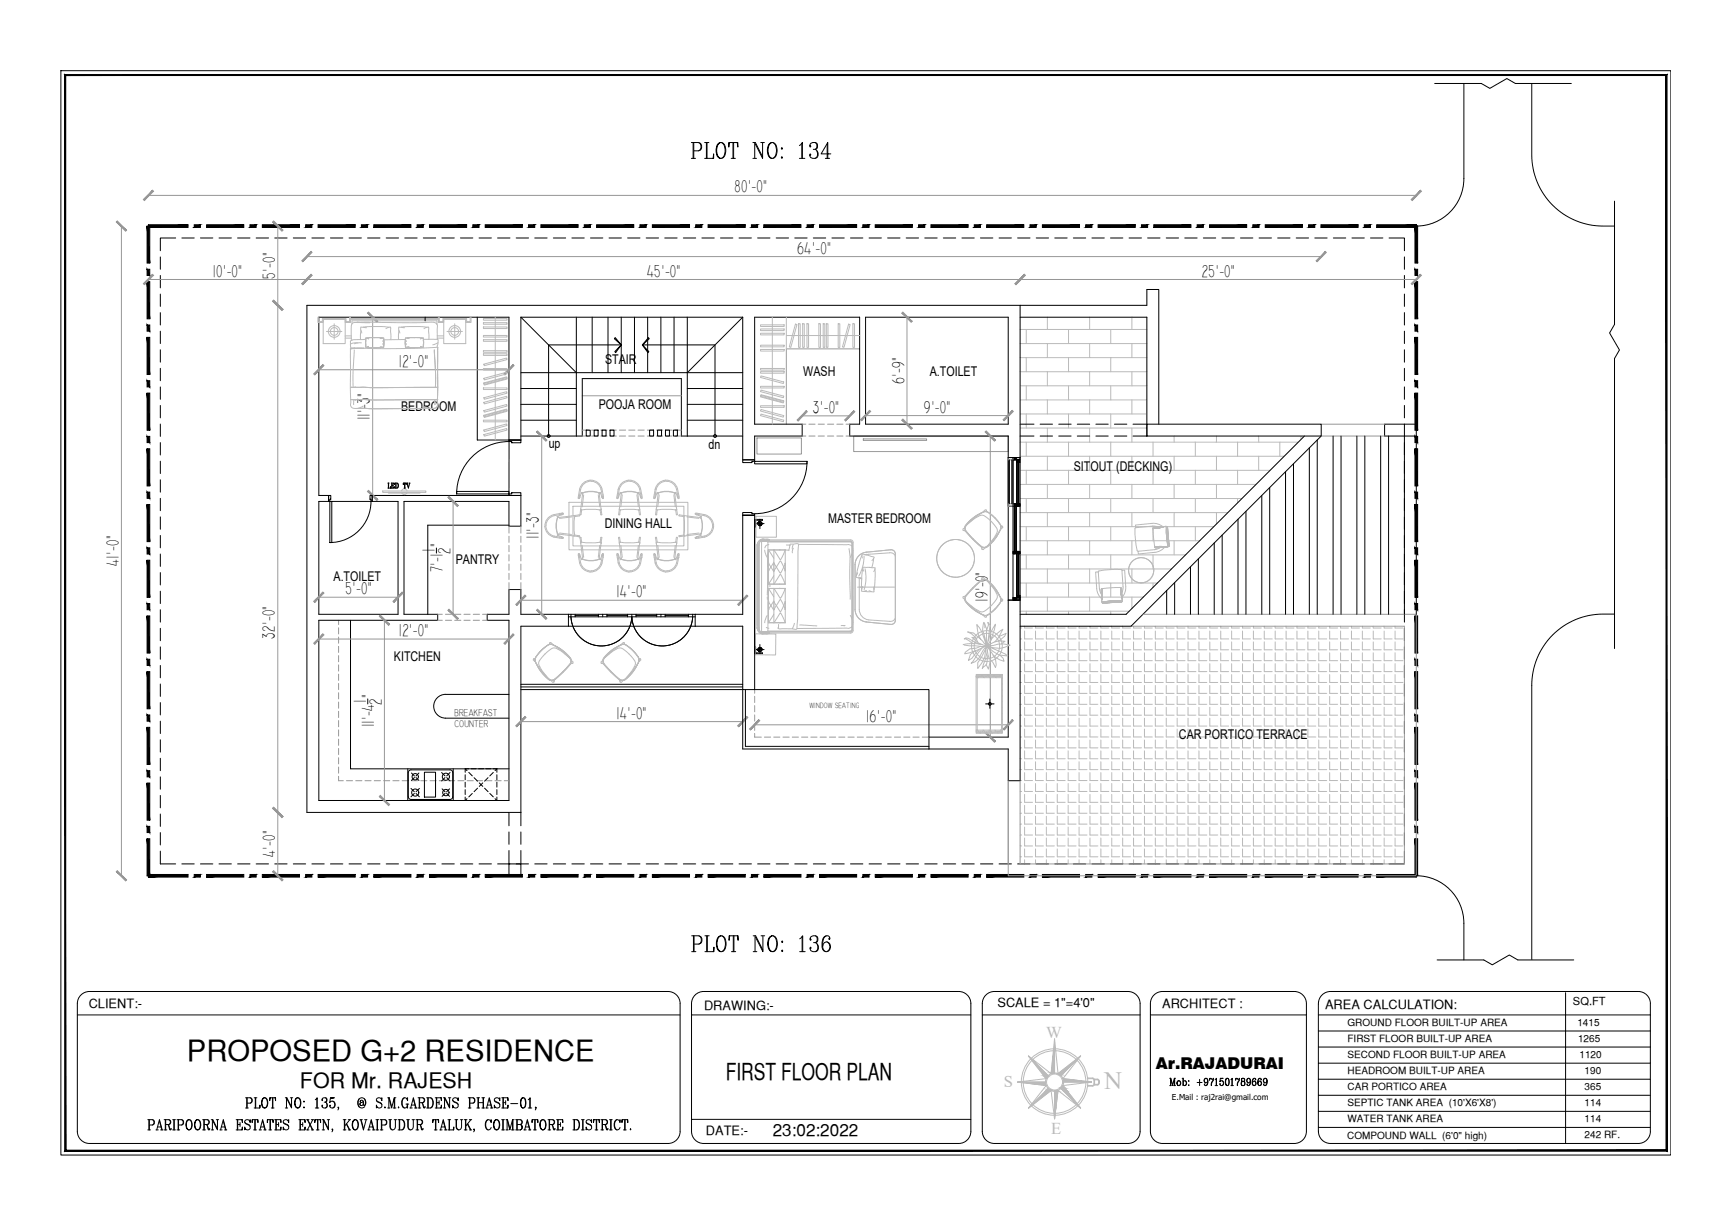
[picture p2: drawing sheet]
<svg xmlns="http://www.w3.org/2000/svg" width="420mm" height="297mm" viewBox="0 0 420 297" stroke-linecap="round" stroke-linejoin="round" font-family="sans-serif">
<defs><g id="words">
<g font-size="7.5">
<text x="166.5" y="39.5">PLOT NO: 134</text>
<text x="166.5" y="232.1">PLOT NO: 136</text>
</g>
<text font-size="7.1" x="45.3" y="257.3">PROPOSED G+2 RESIDENCE</text>
<text font-size="6" fill="#bababa" x="267.7" y="264">N</text>
<text font-size="5.7" x="176" y="261.8">FIRST FLOOR PLAN</text>
<text font-size="5.2" x="72.7" y="263.8">FOR Mr. RAJESH</text>
<g font-size="4.2">
<text x="178.1" y="46.7">80'-0&quot;</text>
<text x="193.3" y="61.5">64'-0&quot;</text>
<text x="51.5" y="67.1">10'-0&quot;</text>
<text x="66.7" y="67.6" transform="rotate(-90 66.7 67.6)">5'-0&quot;</text>
<text x="156.9" y="67.1">45'-0&quot;</text>
<text x="291.4" y="67.1">25'-0&quot;</text>
<text x="96.6" y="89">12'-0&quot;</text>
<text x="219.2" y="93.2" transform="rotate(-90 219.2 93.2)">6'-9&quot;</text>
<text x="89.6" y="101.9" transform="rotate(-90 89.6 101.9)">11'-3&quot;</text>
<text x="197.1" y="100.1">3'-0&quot;</text>
<text x="224" y="100.1">9'-0&quot;</text>
<text x="130.6" y="130.7" transform="rotate(-90 130.6 130.7)">11'-3&quot;</text>
<text x="28.7" y="137.2" transform="rotate(-90 28.7 137.2)">41'-0&quot;</text>
<text x="105.3" y="134" transform="rotate(-90 105.3 134)">1</text>
<text x="109.2" y="134.3" transform="rotate(-90 109.2 134.3)">2</text>
<text x="107.2" y="138.8" transform="rotate(-90 107.2 138.8)">7'-1 &quot;</text>
<text x="83.7" y="144.1">5'-0&quot;</text>
<text x="149.4" y="144.9">14'-0&quot;</text>
<text x="239.4" y="146" transform="rotate(-90 239.4 146)">19'-0&quot;</text>
<text x="66.6" y="154.8" transform="rotate(-90 66.6 154.8)">32'-0&quot;</text>
<text x="96.6" y="154.3">12'-0&quot;</text>
<text x="88.7" y="170.5" transform="rotate(-90 88.7 170.5)">1</text>
<text x="92.5" y="170.8" transform="rotate(-90 92.5 170.8)">2</text>
<text x="90.6" y="176.4" transform="rotate(-90 90.6 176.4)">11'-4 &quot;</text>
<text x="149.4" y="174.3">14'-0&quot;</text>
<text x="209.9" y="175.1">16'-0&quot;</text>
<text x="66.7" y="207.8" transform="rotate(-90 66.7 207.8)">4'-0&quot;</text>
</g>
<text font-size="4.1" x="187.3" y="275.4">23:02:2022</text>
<g font-size="4" fill="#bababa">
<text x="253.6" y="251.7">W</text>
<text x="243.4" y="263.6">S</text>
<text x="254.9" y="274.9">E</text>
</g>
<text font-size="4" x="280.2" y="259.2">Ar.RAJADURAI</text>
<g font-size="3.3">
<text x="146.7" y="88.2">STAIR</text>
<text x="194.8" y="91.1">WASH</text>
<text x="225.4" y="91.1">A.TOILET</text>
<text x="97.2" y="99.6">BEDROOM</text>
<text x="145.1" y="99.2">POOJA ROOM</text>
<text x="133" y="108.5">up</text>
<text x="171.8" y="108.9">dn</text>
<text x="260.3" y="114.2">SITOUT (DECKING)</text>
<text x="146.6" y="128.2">DINING HALL</text>
<text x="200.8" y="126.8">MASTER BEDROOM</text>
<text x="110.5" y="136.7">PANTRY</text>
<text x="80.9" y="140.8">A.TOILET</text>
<text x="95.5" y="160.3">KITCHEN</text>
<text x="285.8" y="179.2">CAR PORTICO TERRACE</text>
</g>
<g font-size="3.1">
<text x="21.5" y="244.5">CLIENT:-</text>
<text x="170.7" y="244.8">DRAWING:-</text>
<text x="241.8" y="244.1">SCALE = 1&quot;=4'0&quot;</text>
<text x="281.8" y="244.4">ARCHITECT :</text>
<text x="321.3" y="244.6">AREA CALCULATION:</text>
<text x="171.2" y="275.2">DATE:-</text>
</g>
<text font-size="2.7" x="381.4" y="243.7">SQ.FT</text>
<g font-size="2.4">
<text x="110.2" y="173.6">BREAKFAST</text>
<text x="110.2" y="176.3">COUNTER</text>
<text x="326.7" y="248.8">GROUND FLOOR BUILT-UP AREA</text>
<text x="382.4" y="248.8">1415</text>
<text x="326.7" y="252.7">FIRST FLOOR BUILT-UP AREA</text>
<text x="326.7" y="256.6">SECOND FLOOR BUILT-UP AREA</text>
<text x="382.6" y="252.7">1265</text>
<text x="382.9" y="256.5">1120</text>
<text x="326.7" y="260.5">HEADROOM BUILT-UP AREA</text>
<text x="384.2" y="260.4">190</text>
<text x="326.7" y="264.4">CAR PORTICO AREA</text>
<text x="326.7" y="268.3">SEPTIC TANK AREA (10'X6'X8')</text>
<text x="384.2" y="264.3">365</text>
<text x="384.2" y="268.2">114</text>
<text x="326.7" y="272.2">WATER TANK AREA</text>
<text x="384.2" y="272.1">114</text>
<text x="384.2" y="275.9">242 RF.</text>
<text x="326.6" y="276.2">COMPOUND WALL (6'0&quot; high)</text>
</g>
<text font-size="2" x="284.1" y="266.7">E.Mail : raj2rai@gmail.com</text>
<text font-size="1.9" x="196.3" y="171.6">WINDOW SEATING</text>
</g></defs>
<!-- layer: HATCH -->
<g fill="none" stroke="#bababa" stroke-width=".24">
<path d="M247.3 79.9h30.8M248.8 79.9v3.4M253.9 76.9v3M259.1 79.9v3.4M264.2 76.9v3M269.3 79.9v3.4M274.4 76.9v3M247.3 83.3h30.8M247.3 86.7h30.8M247.3 90.1h30.8M247.3 93.6h30.8M247.3 97h30.8"/>
<path d="M248.8 86.7v3.4M248.8 93.6v3.4M253.9 83.3v3.4M253.9 90.1v3.5M253.9 97v3.4M259.1 86.7v3.4M259.1 93.6v3.4M264.2 83.3v3.4M264.2 90.1v3.5M264.2 97v3.4M269.3 86.7v3.4M269.3 93.6v3.4"/>
<path d="M274.4 83.3v3.4M274.4 90.1v3.5M274.4 97v3.4M247.3 100.4h30.8M247.3 103.8h30.8M247.3 107.2h67.5M247.3 110.6h64M247.3 114h60.6M247.3 117.5h57.2M248.8 100.4v3.4M248.8 107.2v3.4M248.8 114v3.5"/>
<path d="M253.9 103.8v3.4M253.9 110.6v3.4M253.9 117.5v3.4M259.1 100.4v3.4M259.1 107.2v3.4M259.1 114v3.5M264.2 103.8v3.4M264.2 110.6v3.4M264.2 117.5v3.4M269.3 100.4v3.4M269.3 107.2v3.4M269.3 114v3.5"/>
<path d="M274.4 103.8v3.4M274.4 110.6v3.4M274.4 117.5v3.4M279.5 107.2v3.4M279.5 114v3.5M284.7 105.7v1.5M284.7 110.6v3.4M284.7 117.5v3.4M289.8 107.2v3.4M289.8 114v3.5M294.9 105.7v1.5M294.9 110.6v3.4"/>
<path d="M294.9 117.5v3.4M300 107.2v3.4M300 114v3.5M305.2 105.7v1.5M305.2 110.6v3.4M310.3 107.2v3.4M315.4 105.7v.9M247.3 120.9h53.8M247.3 124.3h50.4M247.3 127.7h47M247.3 131.1h43.6M247.3 134.5h40.1"/>
<path d="M247.3 138h36.7M248.8 120.9v3.4M248.8 127.7v3.4M248.8 134.5v3.5M253.9 124.3v3.4M253.9 131.1v3.4M253.9 138v3.4M259.1 120.9v3.4M259.1 127.7v3.4M259.1 134.5v3.5M264.2 124.3v3.4M264.2 131.1v3.4"/>
<path d="M264.2 138v3.4M269.3 120.9v3.4M269.3 127.7v3.4M269.3 134.5v3.5M274.4 124.3v3.4M274.4 131.1v3.4M274.4 138v3.4M279.5 120.9v3.4M279.5 127.7v3.4M279.5 134.5v3.5M284.7 124.3v3.4M284.7 131.1v3.4"/>
<path d="M289.8 120.9v3.4M289.8 127.7v3.4M294.9 124.3v2.8M300 120.9v1M247.3 152.3h.4M247.3 154.9h.4M247.3 157.6h.4M247.3 141.4h33.3M247.3 144.8h29.9M247.3 148.2h26.5M248.4 151.8v.5h1.9M248.4 153v1.9h1.9"/>
<path d="M248.4 155.6v2h1.9M248.4 158.3v1.9h1.9M248.8 141.4v3.4M248.8 148.2v.8M251.1 151.8v.5h1.9M251.1 153v1.9h1.9M251.1 155.6v2h1.9M251.1 158.3v1.9h1.9M253.7 151.8v.5h1.9M253.7 153v1.9h1.9M253.7 155.6v2h1.9M253.7 158.3v1.9h1.9"/>
<path d="M253.9 144.8v3.4M256.3 151.8v.5h2M256.3 153v1.9h2M256.3 155.6v2h2M256.3 158.3v1.9h2M259 151.8v.5h1.9M259 153v1.9h1.9M259 155.6v2h1.9M259 158.3v1.9h1.9M259.1 141.4v3.4M259.1 148.2v.8M261.6 151.8v.5h1.9"/>
<path d="M261.6 153v1.9h1.9M261.6 155.6v2h1.9M261.6 158.3v1.9h1.9M264.2 144.8v3.4M264.3 151.8v.5h1.9M264.3 153v1.9h1.9M264.3 155.6v2h1.9M264.3 158.3v1.9h1.9M266.9 151.8v.5h1.9M266.9 153v1.9h1.9M266.9 155.6v2h1.9M266.9 158.3v1.9h1.9"/>
<path d="M269.3 141.4v3.4M269.3 148.2v.8M269.5 151.8v.5h2M269.5 153v1.9h2M269.5 155.6v2h2M269.5 158.3v1.9h2M272.2 151.8v.5h1.9M272.2 153v1.9h1.9M272.2 155.6v2h1.9M272.2 158.3v1.9h1.9M274.4 144.8v2.8M274.8 151.8v.5h2"/>
<path d="M274.8 153v1.9h2M274.8 155.6v2h2M274.8 158.3v1.9h2M277.5 151.8v.5h1.9M277.5 153v1.9h1.9M277.5 155.6v2h1.9M277.5 158.3v1.9h1.9M279.5 141.4v1M280.1 151.8v.5h1.9M280.1 153v1.9h1.9M280.1 155.6v2h1.9M280.1 158.3v1.9h1.9"/>
<path d="M282.8 151.8v.5h1.9M282.8 153v1.9h1.9M282.8 155.6v2h1.9M282.8 158.3v1.9h1.9M285.4 151.8v.5h1.9M285.4 153v1.9h1.9M285.4 155.6v2h1.9M285.4 158.3v1.9h1.9M288 151.8v.5h2M288 153v1.9h2M288 155.6v2h2M288 158.3v1.9h2"/>
<path d="M290.7 151.8v.5h1.9M290.7 153v1.9h1.9M290.7 155.6v2h1.9M290.7 158.3v1.9h1.9M293.3 151.8v.5h1.9M293.3 153v1.9h1.9M293.3 155.6v2h1.9M293.3 158.3v1.9h1.9M296 151.8v.5h1.9M296 153v1.9h1.9M296 155.6v2h1.9M296 158.3v1.9h1.9"/>
<path d="M298.6 151.8v.5h1.9M298.6 153v1.9h1.9M298.6 155.6v2h1.9M298.6 158.3v1.9h1.9M301.2 151.8v.5h2M301.2 153v1.9h2M301.2 155.6v2h2M301.2 158.3v1.9h2M303.9 151.8v.5h1.9M303.9 153v1.9h1.9M303.9 155.6v2h1.9M303.9 158.3v1.9h1.9"/>
<path d="M306.5 151.8v.5h1.9M306.5 153v1.9h1.9M306.5 155.6v2h1.9M306.5 158.3v1.9h1.9M309.2 151.8v.5h1.9M309.2 153v1.9h1.9M309.2 155.6v2h1.9M309.2 158.3v1.9h1.9M311.8 151.8v.5h1.9M311.8 153v1.9h1.9M311.8 155.6v2h1.9M311.8 158.3v1.9h1.9"/>
<path d="M314.4 151.8v.5h2M314.4 153v1.9h2M314.4 155.6v2h2M314.4 158.3v1.9h2M317.1 151.8v.5h1.9M317.1 153v1.9h1.9M317.1 155.6v2h1.9M317.1 158.3v1.9h1.9M319.7 151.8v.5h2M319.7 153v1.9h2M319.7 155.6v2h2M319.7 158.3v1.9h2"/>
<path d="M322.4 151.8v.5h1.9M322.4 153v1.9h1.9M322.4 155.6v2h1.9M322.4 158.3v1.9h1.9M325 151.8v.5h1.9M325 153v1.9h1.9M325 155.6v2h1.9M325 158.3v1.9h1.9M327.7 151.8v.5h1.9M327.7 153v1.9h1.9M327.7 155.6v2h1.9M327.7 158.3v1.9h1.9"/>
<path d="M330.3 151.8v.5h1.9M330.3 153v1.9h1.9M330.3 155.6v2h1.9M330.3 158.3v1.9h1.9M332.9 151.8v.5h2M332.9 153v1.9h2M332.9 155.6v2h2M332.9 158.3v1.9h2M335.6 151.8v.5h1.9M335.6 153v1.9h1.9M335.6 155.6v2h1.9M335.6 158.3v1.9h1.9"/>
<path d="M338.2 151.8v.5h1.9M338.2 153v1.9h1.9M338.2 155.6v2h1.9M338.2 158.3v1.9h1.9M247.3 160.2h.4M247.3 162.9h.4M247.3 165.5h.4M247.3 168.1h.4M247.3 170.8h.4M247.3 173.4h.4M247.3 176.1h.4M247.3 178.7h.4"/>
<path d="M248.4 160.9v2h1.9M248.4 163.6v1.9h1.9M248.4 166.2v1.9h1.9M248.4 168.9v1.9h1.9M248.4 171.5v1.9h1.9M248.4 174.1v2h1.9M248.4 176.8v1.9h1.9M248.4 179.4v1.9h1.9M251.1 160.9v2h1.9M251.1 163.6v1.9h1.9M251.1 166.2v1.9h1.9M251.1 168.9v1.9h1.9"/>
<path d="M251.1 171.5v1.9h1.9M251.1 174.1v2h1.9M251.1 176.8v1.9h1.9M251.1 179.4v1.9h1.9M253.7 160.9v2h1.9M253.7 163.6v1.9h1.9M253.7 166.2v1.9h1.9M253.7 168.9v1.9h1.9M253.7 171.5v1.9h1.9M253.7 174.1v2h1.9M253.7 176.8v1.9h1.9M253.7 179.4v1.9h1.9"/>
<path d="M256.3 160.9v2h2M256.3 163.6v1.9h2M256.3 166.2v1.9h2M256.3 168.9v1.9h2M256.3 171.5v1.9h2M256.3 174.1v2h2M256.3 176.8v1.9h2M256.3 179.4v1.9h2M259 160.9v2h1.9M259 163.6v1.9h1.9M259 166.2v1.9h1.9M259 168.9v1.9h1.9"/>
<path d="M259 171.5v1.9h1.9M259 174.1v2h1.9M259 176.8v1.9h1.9M259 179.4v1.9h1.9M261.6 160.9v2h1.9M261.6 163.6v1.9h1.9M261.6 166.2v1.9h1.9M261.6 168.9v1.9h1.9M261.6 171.5v1.9h1.9M261.6 174.1v2h1.9M261.6 176.8v1.9h1.9M261.6 179.4v1.9h1.9"/>
<path d="M264.3 160.9v2h1.9M264.3 163.6v1.9h1.9M264.3 166.2v1.9h1.9M264.3 168.9v1.9h1.9M264.3 171.5v1.9h1.9M264.3 174.1v2h1.9M264.3 176.8v1.9h1.9M264.3 179.4v1.9h1.9M266.9 160.9v2h1.9M266.9 163.6v1.9h1.9M266.9 166.2v1.9h1.9M266.9 168.9v1.9h1.9"/>
<path d="M266.9 171.5v1.9h1.9M266.9 174.1v2h1.9M266.9 176.8v1.9h1.9M266.9 179.4v1.9h1.9M269.5 160.9v2h2M269.5 163.6v1.9h2M269.5 166.2v1.9h2M269.5 168.9v1.9h2M269.5 171.5v1.9h2M269.5 174.1v2h2M269.5 176.8v1.9h2M269.5 179.4v1.9h2"/>
<path d="M272.2 160.9v2h1.9M272.2 163.6v1.9h1.9M272.2 166.2v1.9h1.9M272.2 168.9v1.9h1.9M272.2 171.5v1.9h1.9M272.2 174.1v2h1.9M272.2 176.8v1.9h1.9M272.2 179.4v1.9h1.9M274.8 160.9v2h2M274.8 163.6v1.9h2M274.8 166.2v1.9h2M274.8 168.9v1.9h2"/>
<path d="M274.8 171.5v1.9h2M274.8 174.1v2h2M274.8 176.8v1.9h2M274.8 179.4v1.9h2M277.5 160.9v2h1.9M277.5 163.6v1.9h1.9M277.5 166.2v1.9h1.9M277.5 168.9v1.9h1.9M277.5 171.5v1.9h1.9M277.5 174.1v2h1.9M277.5 176.8v1.9h1.9M277.5 179.4v1.9h1.9"/>
<path d="M280.1 160.9v2h1.9M280.1 163.6v1.9h1.9M280.1 166.2v1.9h1.9M280.1 168.9v1.9h1.9M280.1 171.5v1.9h1.9M280.1 174.1v2h1.9M280.1 176.8v1.9h1.9M280.1 179.4v1.9h1.9M282.8 160.9v2h1.9M282.8 163.6v1.9h1.9M282.8 166.2v1.9h1.9M282.8 168.9v1.9h1.9"/>
<path d="M282.8 171.5v1.9h1.9M282.8 174.1v2h1.9M282.8 176.8v1.9h1.9M282.8 179.4v1.9h1.9M285.4 160.9v2h1.9M285.4 163.6v1.9h1.9M285.4 166.2v1.9h1.9M285.4 168.9v1.9h1.9M285.4 171.5v1.9h1.9M285.4 174.1v2h1.9M285.4 176.8v1.9h1.9M285.4 179.4v1.9h1.9"/>
<path d="M288 160.9v2h2M288 163.6v1.9h2M288 166.2v1.9h2M288 168.9v1.9h2M288 171.5v1.9h2M288 174.1v2h2M288 176.8v1.9h2M288 179.4v1.9h2M290.7 160.9v2h1.9M290.7 163.6v1.9h1.9M290.7 166.2v1.9h1.9M290.7 168.9v1.9h1.9"/>
<path d="M290.7 171.5v1.9h1.9M290.7 174.1v2h1.9M290.7 176.8v1.9h1.9M290.7 179.4v1.9h1.9M293.3 160.9v2h1.9M293.3 163.6v1.9h1.9M293.3 166.2v1.9h1.9M293.3 168.9v1.9h1.9M293.3 171.5v1.9h1.9M293.3 174.1v2h1.9M293.3 176.8v1.9h1.9M293.3 179.4v1.9h1.9"/>
<path d="M296 160.9v2h1.9M296 163.6v1.9h1.9M296 166.2v1.9h1.9M296 168.9v1.9h1.9M296 171.5v1.9h1.9M296 174.1v2h1.9M296 176.8v1.9h1.9M296 179.4v1.9h1.9M298.6 160.9v2h1.9M298.6 163.6v1.9h1.9M298.6 166.2v1.9h1.9M298.6 168.9v1.9h1.9"/>
<path d="M298.6 171.5v1.9h1.9M298.6 174.1v2h1.9M298.6 176.8v1.9h1.9M298.6 179.4v1.9h1.9M301.2 160.9v2h2M301.2 163.6v1.9h2M301.2 166.2v1.9h2M301.2 168.9v1.9h2M301.2 171.5v1.9h2M301.2 174.1v2h2M301.2 176.8v1.9h2M301.2 179.4v1.9h2"/>
<path d="M303.9 160.9v2h1.9M303.9 163.6v1.9h1.9M303.9 166.2v1.9h1.9M303.9 168.9v1.9h1.9M303.9 171.5v1.9h1.9M303.9 174.1v2h1.9M303.9 176.8v1.9h1.9M303.9 179.4v1.9h1.9M306.5 160.9v2h1.9M306.5 163.6v1.9h1.9M306.5 166.2v1.9h1.9M306.5 168.9v1.9h1.9"/>
<path d="M306.5 171.5v1.9h1.9M306.5 174.1v2h1.9M306.5 176.8v1.9h1.9M306.5 179.4v1.9h1.9M309.2 160.9v2h1.9M309.2 163.6v1.9h1.9M309.2 166.2v1.9h1.9M309.2 168.9v1.9h1.9M309.2 171.5v1.9h1.9M309.2 174.1v2h1.9M309.2 176.8v1.9h1.9M309.2 179.4v1.9h1.9"/>
<path d="M311.8 160.9v2h1.9M311.8 163.6v1.9h1.9M311.8 166.2v1.9h1.9M311.8 168.9v1.9h1.9M311.8 171.5v1.9h1.9M311.8 174.1v2h1.9M311.8 176.8v1.9h1.9M311.8 179.4v1.9h1.9M314.4 160.9v2h2M314.4 163.6v1.9h2M314.4 166.2v1.9h2M314.4 168.9v1.9h2"/>
<path d="M314.4 171.5v1.9h2M314.4 174.1v2h2M314.4 176.8v1.9h2M314.4 179.4v1.9h2M317.1 160.9v2h1.9M317.1 163.6v1.9h1.9M317.1 166.2v1.9h1.9M317.1 168.9v1.9h1.9M317.1 171.5v1.9h1.9M317.1 174.1v2h1.9M317.1 176.8v1.9h1.9M317.1 179.4v1.9h1.9"/>
<path d="M319.7 160.9v2h2M319.7 163.6v1.9h2M319.7 166.2v1.9h2M319.7 168.9v1.9h2M319.7 171.5v1.9h2M319.7 174.1v2h2M319.7 176.8v1.9h2M319.7 179.4v1.9h2M322.4 160.9v2h1.9M322.4 163.6v1.9h1.9M322.4 166.2v1.9h1.9M322.4 168.9v1.9h1.9"/>
<path d="M322.4 171.5v1.9h1.9M322.4 174.1v2h1.9M322.4 176.8v1.9h1.9M322.4 179.4v1.9h1.9M325 160.9v2h1.9M325 163.6v1.9h1.9M325 166.2v1.9h1.9M325 168.9v1.9h1.9M325 171.5v1.9h1.9M325 174.1v2h1.9M325 176.8v1.9h1.9M325 179.4v1.9h1.9"/>
<path d="M327.7 160.9v2h1.9M327.7 163.6v1.9h1.9M327.7 166.2v1.9h1.9M327.7 168.9v1.9h1.9M327.7 171.5v1.9h1.9M327.7 174.1v2h1.9M327.7 176.8v1.9h1.9M327.7 179.4v1.9h1.9M330.3 160.9v2h1.9M330.3 163.6v1.9h1.9M330.3 166.2v1.9h1.9M330.3 168.9v1.9h1.9"/>
<path d="M330.3 171.5v1.9h1.9M330.3 174.1v2h1.9M330.3 176.8v1.9h1.9M330.3 179.4v1.9h1.9M332.9 160.9v2h2M332.9 163.6v1.9h2M332.9 166.2v1.9h2M332.9 168.9v1.9h2M332.9 171.5v1.9h2M332.9 174.1v2h2M332.9 176.8v1.9h2M332.9 179.4v1.9h2"/>
<path d="M335.6 160.9v2h1.9M335.6 163.6v1.9h1.9M335.6 166.2v1.9h1.9M335.6 168.9v1.9h1.9M335.6 171.5v1.9h1.9M335.6 174.1v2h1.9M335.6 176.8v1.9h1.9M335.6 179.4v1.9h1.9M338.2 160.9v2h1.9M338.2 163.6v1.9h1.9M338.2 166.2v1.9h1.9M338.2 168.9v1.9h1.9"/>
<path d="M338.2 171.5v1.9h1.9M338.2 174.1v2h1.9M338.2 176.8v1.9h1.9M338.2 179.4v1.9h1.9M247.3 181.3h.4M247.3 184h.4M247.3 186.6h.4M247.3 189.3h.4M247.3 191.9h.4M247.3 194.5h.4M247.3 197.2h.4M247.3 199.8h.4"/>
<path d="M248.4 182.1v1.9h1.9M248.4 184.7v1.9h1.9M248.4 187.3v2h1.9M248.4 190v1.9h1.9M248.4 192.6v1.9h1.9M248.4 195.3v1.9h1.9M248.4 197.9v1.9h1.9M251.1 182.1v1.9h1.9M251.1 184.7v1.9h1.9M251.1 187.3v2h1.9M251.1 190v1.9h1.9M251.1 192.6v1.9h1.9"/>
<path d="M251.1 195.3v1.9h1.9M251.1 197.9v1.9h1.9M253.7 182.1v1.9h1.9M253.7 184.7v1.9h1.9M253.7 187.3v2h1.9M253.7 190v1.9h1.9M253.7 192.6v1.9h1.9M253.7 195.3v1.9h1.9M253.7 197.9v1.9h1.9M256.3 182.1v1.9h2M256.3 184.7v1.9h2M256.3 187.3v2h2"/>
<path d="M256.3 190v1.9h2M256.3 192.6v1.9h2M256.3 195.3v1.9h2M256.3 197.9v1.9h2M259 182.1v1.9h1.9M259 184.7v1.9h1.9M259 187.3v2h1.9M259 190v1.9h1.9M259 192.6v1.9h1.9M259 195.3v1.9h1.9M259 197.9v1.9h1.9M261.6 182.1v1.9h1.9"/>
<path d="M261.6 184.7v1.9h1.9M261.6 187.3v2h1.9M261.6 190v1.9h1.9M261.6 192.6v1.9h1.9M261.6 195.3v1.9h1.9M261.6 197.9v1.9h1.9M264.3 182.1v1.9h1.9M264.3 184.7v1.9h1.9M264.3 187.3v2h1.9M264.3 190v1.9h1.9M264.3 192.6v1.9h1.9M264.3 195.3v1.9h1.9"/>
<path d="M264.3 197.9v1.9h1.9M266.9 182.1v1.9h1.9M266.9 184.7v1.9h1.9M266.9 187.3v2h1.9M266.9 190v1.9h1.9M266.9 192.6v1.9h1.9M266.9 195.3v1.9h1.9M266.9 197.9v1.9h1.9M269.5 182.1v1.9h2M269.5 184.7v1.9h2M269.5 187.3v2h2M269.5 190v1.9h2"/>
<path d="M269.5 192.6v1.9h2M269.5 195.3v1.9h2M269.5 197.9v1.9h2M272.2 182.1v1.9h1.9M272.2 184.7v1.9h1.9M272.2 187.3v2h1.9M272.2 190v1.9h1.9M272.2 192.6v1.9h1.9M272.2 195.3v1.9h1.9M272.2 197.9v1.9h1.9M274.8 182.1v1.9h2M274.8 184.7v1.9h2"/>
<path d="M274.8 187.3v2h2M274.8 190v1.9h2M274.8 192.6v1.9h2M274.8 195.3v1.9h2M274.8 197.9v1.9h2M277.5 182.1v1.9h1.9M277.5 184.7v1.9h1.9M277.5 187.3v2h1.9M277.5 190v1.9h1.9M277.5 192.6v1.9h1.9M277.5 195.3v1.9h1.9M277.5 197.9v1.9h1.9"/>
<path d="M280.1 182.1v1.9h1.9M280.1 184.7v1.9h1.9M280.1 187.3v2h1.9M280.1 190v1.9h1.9M280.1 192.6v1.9h1.9M280.1 195.3v1.9h1.9M280.1 197.9v1.9h1.9M282.8 182.1v1.9h1.9M282.8 184.7v1.9h1.9M282.8 187.3v2h1.9M282.8 190v1.9h1.9M282.8 192.6v1.9h1.9"/>
<path d="M282.8 195.3v1.9h1.9M282.8 197.9v1.9h1.9M285.4 182.1v1.9h1.9M285.4 184.7v1.9h1.9M285.4 187.3v2h1.9M285.4 190v1.9h1.9M285.4 192.6v1.9h1.9M285.4 195.3v1.9h1.9M285.4 197.9v1.9h1.9M288 182.1v1.9h2M288 184.7v1.9h2M288 187.3v2h2"/>
<path d="M288 190v1.9h2M288 192.6v1.9h2M288 195.3v1.9h2M288 197.9v1.9h2M290.7 182.1v1.9h1.9M290.7 184.7v1.9h1.9M290.7 187.3v2h1.9M290.7 190v1.9h1.9M290.7 192.6v1.9h1.9M290.7 195.3v1.9h1.9M290.7 197.9v1.9h1.9M293.3 182.1v1.9h1.9"/>
<path d="M293.3 184.7v1.9h1.9M293.3 187.3v2h1.9M293.3 190v1.9h1.9M293.3 192.6v1.9h1.9M293.3 195.3v1.9h1.9M293.3 197.9v1.9h1.9M296 182.1v1.9h1.9M296 184.7v1.9h1.9M296 187.3v2h1.9M296 190v1.9h1.9M296 192.6v1.9h1.9M296 195.3v1.9h1.9"/>
<path d="M296 197.9v1.9h1.9M298.6 182.1v1.9h1.9M298.6 184.7v1.9h1.9M298.6 187.3v2h1.9M298.6 190v1.9h1.9M298.6 192.6v1.9h1.9M298.6 195.3v1.9h1.9M298.6 197.9v1.9h1.9M301.2 182.1v1.9h2M301.2 184.7v1.9h2M301.2 187.3v2h2M301.2 190v1.9h2"/>
<path d="M301.2 192.6v1.9h2M301.2 195.3v1.9h2M301.2 197.9v1.9h2M303.9 182.1v1.9h1.9M303.9 184.7v1.9h1.9M303.9 187.3v2h1.9M303.9 190v1.9h1.9M303.9 192.6v1.9h1.9M303.9 195.3v1.9h1.9M303.9 197.9v1.9h1.9M306.5 182.1v1.9h1.9M306.5 184.7v1.9h1.9"/>
<path d="M306.5 187.3v2h1.9M306.5 190v1.9h1.9M306.5 192.6v1.9h1.9M306.5 195.3v1.9h1.9M306.5 197.9v1.9h1.9M309.2 182.1v1.9h1.9M309.2 184.7v1.9h1.9M309.2 187.3v2h1.9M309.2 190v1.9h1.9M309.2 192.6v1.9h1.9M309.2 195.3v1.9h1.9M309.2 197.9v1.9h1.9"/>
<path d="M311.8 182.1v1.9h1.9M311.8 184.7v1.9h1.9M311.8 187.3v2h1.9M311.8 190v1.9h1.9M311.8 192.6v1.9h1.9M311.8 195.3v1.9h1.9M311.8 197.9v1.9h1.9M314.4 182.1v1.9h2M314.4 184.7v1.9h2M314.4 187.3v2h2M314.4 190v1.9h2M314.4 192.6v1.9h2"/>
<path d="M314.4 195.3v1.9h2M314.4 197.9v1.9h2M317.1 182.1v1.9h1.9M317.1 184.7v1.9h1.9M317.1 187.3v2h1.9M317.1 190v1.9h1.9M317.1 192.6v1.9h1.9M317.1 195.3v1.9h1.9M317.1 197.9v1.9h1.9M319.7 182.1v1.9h2M319.7 184.7v1.9h2M319.7 187.3v2h2"/>
<path d="M319.7 190v1.9h2M319.7 192.6v1.9h2M319.7 195.3v1.9h2M319.7 197.9v1.9h2M322.4 182.1v1.9h1.9M322.4 184.7v1.9h1.9M322.4 187.3v2h1.9M322.4 190v1.9h1.9M322.4 192.6v1.9h1.9M322.4 195.3v1.9h1.9M322.4 197.9v1.9h1.9M325 182.1v1.9h1.9"/>
<path d="M325 184.7v1.9h1.9M325 187.3v2h1.9M325 190v1.9h1.9M325 192.6v1.9h1.9M325 195.3v1.9h1.9M325 197.9v1.9h1.9M327.7 182.1v1.9h1.9M327.7 184.7v1.9h1.9M327.7 187.3v2h1.9M327.7 190v1.9h1.9M327.7 192.6v1.9h1.9M327.7 195.3v1.9h1.9"/>
<path d="M327.7 197.9v1.9h1.9M330.3 182.1v1.9h1.9M330.3 184.7v1.9h1.9M330.3 187.3v2h1.9M330.3 190v1.9h1.9M330.3 192.6v1.9h1.9M330.3 195.3v1.9h1.9M330.3 197.9v1.9h1.9M332.9 182.1v1.9h2M332.9 184.7v1.9h2M332.9 187.3v2h2M332.9 190v1.9h2"/>
<path d="M332.9 192.6v1.9h2M332.9 195.3v1.9h2M332.9 197.9v1.9h2M335.6 182.1v1.9h1.9M335.6 184.7v1.9h1.9M335.6 187.3v2h1.9M335.6 190v1.9h1.9M335.6 192.6v1.9h1.9M335.6 195.3v1.9h1.9M335.6 197.9v1.9h1.9M338.2 182.1v1.9h1.9M338.2 184.7v1.9h1.9"/>
<path d="M338.2 187.3v2h1.9M338.2 190v1.9h1.9M338.2 192.6v1.9h1.9M338.2 195.3v1.9h1.9M338.2 197.9v1.9h1.9M247.3 202.5h.4M247.3 205.1h.4M247.3 207.8h.4M248.4 200.6v1.9h1.9M248.4 203.2v1.9h1.9M248.4 205.8v2h1.9M248.4 208.5v1"/>
<path d="M251.1 200.6v1.9h1.9M251.1 203.2v1.9h1.9M251.1 205.8v2h1.9M251.1 208.5v1M253.7 200.6v1.9h1.9M253.7 203.2v1.9h1.9M253.7 205.8v2h1.9M253.7 208.5v1M256.3 200.6v1.9h2M256.3 203.2v1.9h2M256.3 205.8v2h2M256.3 208.5v1"/>
<path d="M259 200.6v1.9h1.9M259 203.2v1.9h1.9M259 205.8v2h1.9M259 208.5v1M261.6 200.6v1.9h1.9M261.6 203.2v1.9h1.9M261.6 205.8v2h1.9M261.6 208.5v1M264.3 200.6v1.9h1.9M264.3 203.2v1.9h1.9M264.3 205.8v2h1.9M264.3 208.5v1"/>
<path d="M266.9 200.6v1.9h1.9M266.9 203.2v1.9h1.9M266.9 205.8v2h1.9M266.9 208.5v1M269.5 200.6v1.9h2M269.5 203.2v1.9h2M269.5 205.8v2h2M269.5 208.5v1M272.2 200.6v1.9h1.9M272.2 203.2v1.9h1.9M272.2 205.8v2h1.9M272.2 208.5v1"/>
<path d="M274.8 200.6v1.9h2M274.8 203.2v1.9h2M274.8 205.8v2h2M274.8 208.5v1M277.5 200.6v1.9h1.9M277.5 203.2v1.9h1.9M277.5 205.8v2h1.9M277.5 208.5v1M280.1 200.6v1.9h1.9M280.1 203.2v1.9h1.9M280.1 205.8v2h1.9M280.1 208.5v1"/>
<path d="M282.8 200.6v1.9h1.9M282.8 203.2v1.9h1.9M282.8 205.8v2h1.9M282.8 208.5v1M285.4 200.6v1.9h1.9M285.4 203.2v1.9h1.9M285.4 205.8v2h1.9M285.4 208.5v1M288 200.6v1.9h2M288 203.2v1.9h2M288 205.8v2h2M288 208.5v1"/>
<path d="M290.7 200.6v1.9h1.9M290.7 203.2v1.9h1.9M290.7 205.8v2h1.9M290.7 208.5v1M293.3 200.6v1.9h1.9M293.3 203.2v1.9h1.9M293.3 205.8v2h1.9M293.3 208.5v1M296 200.6v1.9h1.9M296 203.2v1.9h1.9M296 205.8v2h1.9M296 208.5v1"/>
<path d="M298.6 200.6v1.9h1.9M298.6 203.2v1.9h1.9M298.6 205.8v2h1.9M298.6 208.5v1M301.2 200.6v1.9h2M301.2 203.2v1.9h2M301.2 205.8v2h2M301.2 208.5v1M303.9 200.6v1.9h1.9M303.9 203.2v1.9h1.9M303.9 205.8v2h1.9M303.9 208.5v1"/>
<path d="M306.5 200.6v1.9h1.9M306.5 203.2v1.9h1.9M306.5 205.8v2h1.9M306.5 208.5v1M309.2 200.6v1.9h1.9M309.2 203.2v1.9h1.9M309.2 205.8v2h1.9M309.2 208.5v1M311.8 200.6v1.9h1.9M311.8 203.2v1.9h1.9M311.8 205.8v2h1.9M311.8 208.5v1"/>
<path d="M314.4 200.6v1.9h2M314.4 203.2v1.9h2M314.4 205.8v2h2M314.4 208.5v1M317.1 200.6v1.9h1.9M317.1 203.2v1.9h1.9M317.1 205.8v2h1.9M317.1 208.5v1M319.7 200.6v1.9h2M319.7 203.2v1.9h2M319.7 205.8v2h2M319.7 208.5v1"/>
<path d="M322.4 200.6v1.9h1.9M322.4 203.2v1.9h1.9M322.4 205.8v2h1.9M322.4 208.5v1M325 200.6v1.9h1.9M325 203.2v1.9h1.9M325 205.8v2h1.9M325 208.5v1M327.7 200.6v1.9h1.9M327.7 203.2v1.9h1.9M327.7 205.8v2h1.9M327.7 208.5v1"/>
<path d="M330.3 200.6v1.9h1.9M330.3 203.2v1.9h1.9M330.3 205.8v2h1.9M330.3 208.5v1M332.9 200.6v1.9h2M332.9 203.2v1.9h2M332.9 205.8v2h2M332.9 208.5v1M335.6 200.6v1.9h1.9M335.6 203.2v1.9h1.9M335.6 205.8v2h1.9M335.6 208.5v1"/>
<path d="M338.2 200.6v1.9h1.9M338.2 203.2v1.9h1.9M338.2 205.8v2h1.9M338.2 208.5v1"/>
</g>
<!-- layer: FURNITURE-1 -->
<path d="M141.2 96h24M208.4 84.6h-17.8v18.3M183.5 106.2h10.8v3.9h-10.8zM207 105.7h37.4v3.8h-37.4zM209.3 106.4h15.3v.4h-15.3zM320.3 102.9h15.4M320.3 105.7h15.4M274.2 151.8h66.3v57.7h-93.2v-20.2M277.1 149h66.3v63.4h-99v-23.1v20.2" fill="none" stroke="#989898" stroke-width=".24"/>
<!-- layer: 0 -->
<g fill="#000" stroke="#000" stroke-width=".24">
<path d="M35.7 54.8l.6 9v-9zM35.7 54.8l.6 9h-.6z"/>
<path d="M36 55.1h9.6v-.6zM36 54.5h9.6l-9.6 .6z"/>
<path d="M47.1 55.1h1.5v-.6zM47.1 54.5h1.5l-1.5 .6z"/>
<path d="M50.1 55.1h9v-.6zM50.1 54.5h9l-9 .6z"/>
<path d="M60.6 55.1h1.5v-.6zM60.6 54.5h1.5l-1.5 .6z"/>
<path d="M63.6 55.1h9v-.6zM63.6 54.5h9l-9 .6z"/>
<path d="M74.1 55.1h1.5v-.6zM74.1 54.5h1.5l-1.5 .6z"/>
<path d="M77.1 55.1h9v-.6zM77.1 54.5h9l-9 .6z"/>
<path d="M87.6 55.1h1.5v-.6zM87.6 54.5h1.5l-1.5 .6z"/>
<path d="M90.6 55.1h9v-.6zM90.6 54.5h9l-9 .6z"/>
<path d="M101.1 55.1h1.5v-.6zM101.1 54.5h1.5l-1.5 .6z"/>
<path d="M104.1 55.1h9v-.6zM104.1 54.5h9l-9 .6z"/>
<path d="M114.6 55.1h1.5v-.6zM114.6 54.5h1.5l-1.5 .6z"/>
<path d="M117.6 55.1h9v-.6zM117.6 54.5h9l-9 .6z"/>
<path d="M128.1 55.1h1.5v-.6zM128.1 54.5h1.5l-1.5 .6z"/>
<path d="M131.1 55.1h9.1v-.6zM131.1 54.5h9.1l-9.1 .6z"/>
<path d="M141.7 55.1h1.5v-.6zM141.7 54.5h1.5l-1.5 .6z"/>
<path d="M144.6 55.1h9.1v-.6zM144.6 54.5h9.1l-9.1 .6z"/>
<path d="M155.2 55.1h1.5v-.6zM155.2 54.5h1.5l-1.5 .6z"/>
<path d="M158.2 55.1h9v-.6zM158.2 54.5h9l-9 .6z"/>
<path d="M168.7 55.1h1.5v-.6zM168.7 54.5h1.5l-1.5 .6z"/>
<path d="M171.7 55.1h9v-.6zM171.7 54.5h9l-9 .6z"/>
<path d="M182.2 55.1h1.5v-.6zM182.2 54.5h1.5l-1.5 .6z"/>
<path d="M185.2 55.1h9v-.6zM185.2 54.5h9l-9 .6z"/>
<path d="M195.7 55.1h1.5v-.6zM195.7 54.5h1.5l-1.5 .6z"/>
<path d="M198.7 55.1h9v-.6zM198.7 54.5h9l-9 .6z"/>
<path d="M209.2 55.1h1.5v-.6zM209.2 54.5h1.5l-1.5 .6z"/>
<path d="M212.2 55.1h9v-.6zM212.2 54.5h9l-9 .6z"/>
<path d="M222.7 55.1h1.5v-.6zM222.7 54.5h1.5l-1.5 .6z"/>
<path d="M225.7 55.1h9v-.6zM225.7 54.5h9l-9 .6z"/>
<path d="M236.2 55.1h1.5v-.6zM236.2 54.5h1.5l-1.5 .6z"/>
<path d="M239.2 55.1h9v-.6zM239.2 54.5h9l-9 .6z"/>
<path d="M249.7 55.1h1.5v-.6zM249.7 54.5h1.5l-1.5 .6z"/>
<path d="M252.7 55.1h9v-.6zM252.7 54.5h9l-9 .6z"/>
<path d="M263.2 55.1h1.5v-.6zM263.2 54.5h1.5l-1.5 .6z"/>
<path d="M266.2 55.1h9v-.6zM266.2 54.5h9l-9 .6z"/>
<path d="M276.7 55.1h1.5v-.6zM276.7 54.5h1.5l-1.5 .6z"/>
<path d="M279.7 55.1h9v-.6zM279.7 54.5h9l-9 .6z"/>
<path d="M290.2 55.1h1.5v-.6zM290.2 54.5h1.5l-1.5 .6z"/>
<path d="M293.3 55.1h9v-.6zM293.3 54.5h9l-9 .6z"/>
<path d="M303.7 55.1h1.6v-.6zM303.7 54.5h1.6l-1.6 .6z"/>
<path d="M306.8 55.1h9v-.6zM306.8 54.5h9l-9 .6z"/>
<path d="M317.3 55.1h1.5v-.6zM317.3 54.5h1.5l-1.5 .6z"/>
<path d="M320.3 55.1h9v-.6zM320.3 54.5h9l-9 .6z"/>
<path d="M330.8 55.1h1.5v-.6zM330.8 54.5h1.5l-1.5 .6z"/>
<path d="M333.8 55.1h9.6v-.6zM333.8 54.5h9.6l-9.6 .6z"/>
<path d="M35.7 65.3l.6 1.5v-1.5zM35.7 65.3l.6 1.5h-.6z"/>
<path d="M35.7 68.3l.6 9v-9zM35.7 68.3l.6 9h-.6z"/>
<path d="M35.7 78.8l.6 1.5v-1.5zM35.7 78.8l.6 1.5h-.6z"/>
<path d="M343.1 68.3v9h.6zM343.1 68.3h.6v9z"/>
<path d="M343.1 65.3v1.5h.6zM343.1 65.3h.6v1.5z"/>
<path d="M343.1 54.8v9h.6zM343.1 54.8h.6v9z"/>
<path d="M35.7 81.8l.6 9v-9zM35.7 81.8l.6 9h-.6z"/>
<path d="M35.7 92.3l.6 1.5v-1.5zM35.7 92.3l.6 1.5h-.6z"/>
<path d="M35.7 95.3l.6 9v-9zM35.7 95.3l.6 9h-.6z"/>
<path d="M343.1 92.3v1.5h.6zM343.1 92.3h.6v1.5z"/>
<path d="M343.1 81.8v9h.6zM343.1 81.8h.6v9z"/>
<path d="M343.1 78.8v1.5h.6zM343.1 78.8h.6v1.5z"/>
<path d="M35.7 105.8l.6 1.5v-1.5zM35.7 105.8l.6 1.5h-.6z"/>
<path d="M35.7 108.8l.6 9v-9zM35.7 108.8l.6 9h-.6z"/>
<path d="M35.7 119.3l.6 1.5v-1.5zM35.7 119.3l.6 1.5h-.6z"/>
<path d="M343.1 108.8v9h.6zM343.1 108.8h.6v9z"/>
<path d="M343.1 105.8v1.5h.6zM343.1 105.8h.6v1.5z"/>
<path d="M343.1 95.3v9h.6zM343.1 95.3h.6v9z"/>
<path d="M35.7 122.3l.6 9v-9zM35.7 122.3l.6 9h-.6z"/>
<path d="M35.7 132.8l.6 1.5v-1.5zM35.7 132.8l.6 1.5h-.6z"/>
<path d="M35.7 135.8l.6 9.1v-9.1zM35.7 135.8l.6 9.1h-.6z"/>
<path d="M343.1 132.8v1.5h.6zM343.1 132.8h.6v1.5z"/>
<path d="M343.1 122.3v9h.6zM343.1 122.3h.6v9z"/>
<path d="M343.1 119.3v1.5h.6zM343.1 119.3h.6v1.5z"/>
<path d="M35.7 146.4l.6 1.4v-1.4zM35.7 146.4l.6 1.4h-.6z"/>
<path d="M35.7 149.3l.6 9.1v-9.1zM35.7 149.3l.6 9.1h-.6z"/>
<path d="M35.7 159.9l.6 1.5v-1.5zM35.7 159.9l.6 1.5h-.6z"/>
<path d="M343.1 149.3v9.1h.6zM343.1 149.3h.6v9.1z"/>
<path d="M343.1 146.4v1.4h.6zM343.1 146.4h.6v1.4z"/>
<path d="M343.1 135.8v9.1h.6zM343.1 135.8h.6v9.1z"/>
<path d="M35.7 162.9l.6 9v-9zM35.7 162.9l.6 9h-.6z"/>
<path d="M35.7 173.4l.6 1.5v-1.5zM35.7 173.4l.6 1.5h-.6z"/>
<path d="M35.7 176.4l.6 9v-9zM35.7 176.4l.6 9h-.6z"/>
<path d="M343.1 173.4v1.5h.6zM343.1 173.4h.6v1.5z"/>
<path d="M343.1 162.9v9h.6zM343.1 162.9h.6v9z"/>
<path d="M343.1 159.9v1.5h.6zM343.1 159.9h.6v1.5z"/>
<path d="M35.7 186.9l.6 1.5v-1.5zM35.7 186.9l.6 1.5h-.6z"/>
<path d="M35.7 189.9l.6 9v-9zM35.7 189.9l.6 9h-.6z"/>
<path d="M343.1 189.9v9h.6zM343.1 189.9h.6v9z"/>
<path d="M343.1 186.9v1.5h.6zM343.1 186.9h.6v1.5z"/>
<path d="M343.1 176.4v9h.6zM343.1 176.4h.6v9z"/>
<path d="M36 212v.7l9.6-.7zM36 212.7l9.6-.7v.7z"/>
<path d="M35.7 200.4l.6 1.5v-1.5zM35.7 200.4l.6 1.5h-.6z"/>
<path d="M35.7 203.4l.6 9v-9zM35.7 203.4l.6 9h-.6z"/>
<path d="M47.1 212v.7l1.5-.7zM47.1 212.7l1.5-.7v.7z"/>
<path d="M50.1 212v.7l9-.7zM50.1 212.7l9-.7v.7z"/>
<path d="M60.6 212v.7l1.5-.7zM60.6 212.7l1.5-.7v.7z"/>
<path d="M63.6 212v.7l9-.7zM63.6 212.7l9-.7v.7z"/>
<path d="M74.1 212v.7l1.5-.7zM74.1 212.7l1.5-.7v.7z"/>
<path d="M77.1 212v.7l9-.7zM77.1 212.7l9-.7v.7z"/>
<path d="M87.6 212v.7l1.5-.7zM87.6 212.7l1.5-.7v.7z"/>
<path d="M90.6 212v.7l9-.7zM90.6 212.7l9-.7v.7z"/>
<path d="M101.1 212v.7l1.5-.7zM101.1 212.7l1.5-.7v.7z"/>
<path d="M104.1 212v.7l9-.7zM104.1 212.7l9-.7v.7z"/>
<path d="M114.6 212v.7l1.5-.7zM114.6 212.7l1.5-.7v.7z"/>
<path d="M117.6 212v.7l9-.7zM117.6 212.7l9-.7v.7z"/>
<path d="M128.1 212v.7l1.5-.7zM128.1 212.7l1.5-.7v.7z"/>
<path d="M131.1 212v.7l9.1-.7zM131.1 212.7l9.1-.7v.7z"/>
<path d="M141.7 212v.7l1.5-.7zM141.7 212.7l1.5-.7v.7z"/>
<path d="M144.6 212v.7l9.1-.7zM144.6 212.7l9.1-.7v.7z"/>
<path d="M155.2 212v.7l1.5-.7zM155.2 212.7l1.5-.7v.7z"/>
<path d="M158.2 212v.7l9-.7zM158.2 212.7l9-.7v.7z"/>
<path d="M168.7 212v.7l1.5-.7zM168.7 212.7l1.5-.7v.7z"/>
<path d="M171.7 212v.7l9-.7zM171.7 212.7l9-.7v.7z"/>
<path d="M182.2 212v.7l1.5-.7zM182.2 212.7l1.5-.7v.7z"/>
<path d="M185.2 212v.7l9-.7zM185.2 212.7l9-.7v.7z"/>
<path d="M195.7 212v.7l1.5-.7zM195.7 212.7l1.5-.7v.7z"/>
<path d="M198.7 212v.7l9-.7zM198.7 212.7l9-.7v.7z"/>
<path d="M209.2 212v.7l1.5-.7zM209.2 212.7l1.5-.7v.7z"/>
<path d="M212.2 212v.7l9-.7zM212.2 212.7l9-.7v.7z"/>
<path d="M222.7 212v.7l1.5-.7zM222.7 212.7l1.5-.7v.7z"/>
<path d="M225.7 212v.7l9-.7zM225.7 212.7l9-.7v.7z"/>
<path d="M236.2 212v.7l1.5-.7zM236.2 212.7l1.5-.7v.7z"/>
<path d="M239.2 212v.7l9-.7zM239.2 212.7l9-.7v.7z"/>
<path d="M249.7 212v.7l1.5-.7zM249.7 212.7l1.5-.7v.7z"/>
<path d="M252.7 212v.7l9-.7zM252.7 212.7l9-.7v.7z"/>
<path d="M263.2 212v.7l1.5-.7zM263.2 212.7l1.5-.7v.7z"/>
<path d="M266.2 212v.7l9-.7zM266.2 212.7l9-.7v.7z"/>
<path d="M276.7 212v.7l1.5-.7zM276.7 212.7l1.5-.7v.7z"/>
<path d="M279.7 212v.7l9-.7zM279.7 212.7l9-.7v.7z"/>
<path d="M290.2 212v.7l1.5-.7zM290.2 212.7l1.5-.7v.7z"/>
<path d="M293.3 212v.7l9-.7zM293.3 212.7l9-.7v.7z"/>
<path d="M303.7 212v.7l1.6-.7zM303.7 212.7l1.6-.7v.7z"/>
<path d="M306.8 212v.7l9-.7zM306.8 212.7l9-.7v.7z"/>
<path d="M317.3 212v.7l1.5-.7zM317.3 212.7l1.5-.7v.7z"/>
<path d="M320.3 212v.7l9-.7zM320.3 212.7l9-.7v.7z"/>
<path d="M330.8 212v.7l1.5-.7zM330.8 212.7l1.5-.7v.7z"/>
<path d="M333.8 212v.7l9.6-.7zM333.8 212.7l9.6-.7v.7z"/>
<path d="M343.1 203.4v9h.6zM343.1 203.4h.6v9z"/>
<path d="M343.1 200.4v1.5h.6zM343.1 200.4h.6v1.5z"/>
</g>
<path d="M36 54.5v.6M343.1 54.8h.6M35.7 212.4h.6M343.4 212v.7" fill="none" stroke="#000" stroke-width=".24"/>
<!-- layer: X-SITE$0$Thin -->
<g fill="none" stroke="#000" stroke-width=".24">
<path d="M42.6 57.7h-3.7v3.1M44.1 57.7h3M48.6 57.7h3M53.1 57.7h3M57.6 57.7h3M62.1 57.7h3M66.6 57.7h3M71.1 57.7h3M75.6 57.7h3M80.1 57.7h3M84.6 57.7h3M89.1 57.7h3"/>
<path d="M93.6 57.7h3M98.1 57.7h3M102.6 57.7h3M107.1 57.7h3M111.6 57.7h3M116.1 57.7h3M120.6 57.7h3M125.1 57.7h3M129.6 57.7h3M134.2 57.7h2.9M138.6 57.7h3.1M143.2 57.7h3"/>
<path d="M147.7 57.7h3M152.2 57.7h3M156.7 57.7h3M161.2 57.7h3M165.7 57.7h3M170.2 57.7h3M174.7 57.7h3M179.2 57.7h3M183.7 57.7h3M188.2 57.7h3M192.7 57.7h3M197.2 57.7h3"/>
<path d="M201.7 57.7h3M206.2 57.7h3M210.7 57.7h3M215.2 57.7h3M219.7 57.7h3M224.2 57.7h3M228.7 57.7h3M233.2 57.7h3M237.7 57.7h3M242.2 57.7h3M246.7 57.7h3M251.2 57.7h3"/>
<path d="M255.7 57.7h3M260.2 57.7h3M264.7 57.7h3M269.2 57.7h3M273.7 57.7h3M278.2 57.7h3M282.7 57.7h3M287.2 57.7h3M291.7 57.7h3M296.2 57.7h3.1M300.8 57.7h2.9M305.3 57.7h3"/>
<path d="M309.8 57.7h3M314.3 57.7h3M318.8 57.7h3M323.3 57.7h3M327.8 57.7h3M332.3 57.7h3M336.8 57.7h3.7v3.1M38.9 62.3v3M38.9 66.8v3M38.9 71.3v3M38.9 75.8v3M340.5 62.3v3"/>
<path d="M340.5 66.8v3M340.5 71.3v3M340.5 75.8v3M38.9 80.3v3M38.9 84.8v3M38.9 89.3v3M38.9 93.8v3M38.9 98.3v3M340.5 80.3v3M340.5 84.8v3M340.5 89.3v3M340.5 93.8v3"/>
<path d="M340.5 98.3v3M38.9 102.8v3M38.9 107.3v3M38.9 111.8v3M38.9 116.3v3M247.3 105.7h3.4M247.3 102.9h3.4M252.2 105.7h3M252.2 102.9h3M256.7 105.7h3M256.7 102.9h3M261.2 105.7h3"/>
<path d="M261.2 102.9h3M265.7 105.7h3M265.7 102.9h3M270.2 105.7h3M270.2 102.9h3M274.7 105.7h3.4M274.7 102.9h3.4M340.5 102.8v3M340.5 107.3v3M340.5 111.8v3M340.5 116.3v3M38.9 120.8v3"/>
<path d="M38.9 125.3v3M38.9 129.8v3M38.9 134.3v3M38.9 138.8v3M340.5 120.8v3M340.5 125.3v3M340.5 129.8v3M340.5 134.3v3M340.5 138.8v3M38.9 143.3v3.1M38.9 147.8v3.1M38.9 152.4v3"/>
<path d="M38.9 156.9v3M340.5 143.3v3.1M340.5 147.8v3.1M340.5 152.4v3M340.5 156.9v3M38.9 161.4v3M38.9 165.9v3M38.9 170.4v3M38.9 174.9v3M38.9 179.4v3M340.5 161.4v3M340.5 165.9v3"/>
<path d="M340.5 170.4v3M340.5 174.9v3M340.5 179.4v3M38.9 183.9v3M38.9 188.4v3M38.9 192.9v3M38.9 197.4v3M123.4 197v3.2M126.3 197v3.2M340.5 183.9v3M340.5 188.4v3M340.5 192.9v3"/>
<path d="M340.5 197.4v3M38.9 206.4v3.1h3.7M38.9 201.9v3M44.1 209.5h3M48.6 209.5h3M53.1 209.5h3M57.6 209.5h3M62.1 209.5h3M66.6 209.5h3M71.1 209.5h3M75.6 209.5h3M80.1 209.5h3"/>
<path d="M84.6 209.5h3M89.1 209.5h3M93.6 209.5h3M98.1 209.5h3M102.6 209.5h3M107.1 209.5h3M111.6 209.5h3M116.1 209.5h3M120.6 209.5h3M123.4 201.7v3M123.4 206.2v3.3M125.1 209.5h3"/>
<path d="M126.3 201.7v3M126.3 206.2v3.3M129.6 209.5h3M134.2 209.5h2.9M138.6 209.5h3.1M143.2 209.5h3M147.7 209.5h3M152.2 209.5h3M156.7 209.5h3M161.2 209.5h3M165.7 209.5h3M170.2 209.5h3"/>
<path d="M174.7 209.5h3M179.2 209.5h3M183.7 209.5h3M188.2 209.5h3M192.7 209.5h3M197.2 209.5h3M201.7 209.5h3M206.2 209.5h3M210.7 209.5h3M215.2 209.5h3M219.7 209.5h3M224.2 209.5h3"/>
<path d="M228.7 209.5h3M233.2 209.5h3M237.7 209.5h3M242.2 209.5h3M246.7 209.5h3M251.2 209.5h3M255.7 209.5h3M260.2 209.5h3M264.7 209.5h3M269.2 209.5h3M273.7 209.5h3M278.2 209.5h3"/>
<path d="M282.7 209.5h3M287.2 209.5h3M291.7 209.5h3M296.2 209.5h3.1M300.8 209.5h2.9M305.3 209.5h3M309.8 209.5h3M314.3 209.5h3M318.8 209.5h3M323.3 209.5h3M327.8 209.5h3M332.3 209.5h3"/>
<path d="M340.5 206.4v3.1h-3.7M340.5 201.9v3"/>
</g>
<!-- layer: Wall -->
<circle cx="343.4" cy="54.8" r=".1" fill="#000" stroke="#000" stroke-width=".24"/>
<!-- layer: Dim -->
<g fill="none" stroke="#989898" stroke-width=".24">
<path d="M29.4 54.8v157.6M36 47.4h307.4M67.3 54.8v157.6M36 67.8h307.4M74.4 62.2h245.9M90.3 76.9v43.2M219.9 76.9v26M77.3 89.7h46.1M131.3 105.7v43.3M194.5 100.8h11.5M209.9 100.8h34.5M240.1 105.7v73"/>
<path d="M109.9 121.6v27.4M77.3 155h46.1M77.3 144.8h19.2M93.2 150.4v43.7M126.3 145.5h53.8M126.3 175h53.8M183 175.8h61.4"/>
</g>
<!-- layer: Thin -->
<g fill="#989898" stroke="#989898" stroke-width=".24">
<path d="M28.2 211.4l2.5 2-2.3-2.3zM28.2 211.4l2.5 2-.3 .2z"/>
<path d="M28.2 53.8l2.2 2.3 .3-.3zM28.4 53.6l2.3 2.2-2.5-2z"/>
<path d="M37 46.1l-2 2.5 2.2-2.2zM37 46.1l-2 2.5-.2-.2z"/>
<path d="M342.1 48.4l.3 .2 2-2.5zM344.4 46.1l.2 .3-2.2 2.2z"/>
<path d="M66.1 73l2.3 2.3 .2-.3zM66.1 73l.3-.2 2.2 2.2z"/>
<path d="M66.1 196l2.5 2-2.2-2.2zM66.1 196l2.5 2-.2 .2z"/>
<path d="M78.3 153.7l-2 2.5 2.2-2.2zM78.3 153.7l-2 2.5-.3-.2z"/>
<path d="M122.2 156l.2 .2 2-2.5zM124.4 153.7l.2 .3-2.2 2.2z"/>
<path d="M92.2 192.9l-.2 .2 2.4 2zM92 193.1l2.4 2-.2 .2z"/>
<path d="M92 149.4l2.2 2.2 .2-.2zM92 149.4l.2-.2 2.2 2.2z"/>
<path d="M127.3 173.7l-2 2.5 2.2-2.2zM127.3 173.7l-2 2.5-.3-.2z"/>
<path d="M178.8 176l.3 .2 2-2.5zM181.1 173.7l.2 .3-2.2 2.2z"/>
<path d="M184 174.5l-2 2.5 2.2-2.3zM184 174.5l-2 2.5-.3-.2z"/>
<path d="M245.4 174.5l-2.2 2.3 .2 .2zM245.4 174.5l.3 .2-2.3 2.3z"/>
<path d="M218.7 101.9l2.4 2-2.2-2.3zM218.7 101.9l2.4 2-.2 .2z"/>
<path d="M218.7 75.9l2.2 2.3 .2-.3zM218.7 75.9l.2-.2 2.2 2.2z"/>
<path d="M130.1 104.7l2.2 2.3 .3-.3zM130.3 104.5l2.3 2.2-2.5-2z"/>
<path d="M130.3 147.7l-.2 .3 2.5 2zM130.1 148l2.5 2-.3 .2z"/>
<path d="M66.1 211.4l2.5 2-2.2-2.3zM66.1 211.4l2.5 2-.2 .2z"/>
<path d="M66.1 196l2.3 2.2 .2-.2zM66.1 196l.3-.2 2.2 2.2z"/>
<path d="M66.1 73l2.5 2-2.2-2.2zM66.1 73l2.5 2-.2 .3z"/>
<path d="M66.1 53.8l2.3 2.3 .2-.3zM66.4 53.6l2.2 2.2-2.5-2z"/>
<path d="M108.9 147.7l-.3 .3 2.5 2zM108.6 148l2.5 2-.2 .2z"/>
<path d="M108.6 120.6l2.3 2.2 .2-.2zM108.6 120.6l.3-.3 2.2 2.3z"/>
<path d="M89.1 119.1l2.5 2-2.2-2.2zM89.1 119.1l2.5 2-.2 .3z"/>
<path d="M89.1 75.9l2.3 2.3 .2-.3zM89.1 75.9l.3-.2 2.2 2.2z"/>
<path d="M78.3 143.6l-2 2.5 2.2-2.3zM76 145.8l2.3-2.2-2 2.5z"/>
<path d="M95.3 145.8l.2 .3 2-2.5zM97.5 143.6l.2 .2-2.2 2.3z"/>
<path d="M210.9 99.5l-2.1 2.5 2.3-2.2zM210.9 99.5l-2.1 2.5-.2-.2z"/>
<path d="M245.4 99.5l-2.2 2.3 .2 .2zM245.4 99.5l.3 .3-2.3 2.2z"/>
<path d="M238.9 104.7l2.2 2.3 .2-.3zM238.9 104.7l.2-.2 2.2 2.2z"/>
<path d="M238.9 177.7l2.4 2-2.2-2.2zM238.9 177.7l2.4 2-.2 .3z"/>
<path d="M122.2 90.7l.2 .2 2-2.5zM124.4 88.4l.2 .3-2.2 2.2z"/>
<path d="M78.3 88.4l-2 2.5 2.2-2.2zM76 90.7l2.3-2.3-2 2.5z"/>
<path d="M127.3 144.3l-2 2.5 2.2-2.3zM127.3 144.3l-2 2.5-.3-.2z"/>
<path d="M178.8 146.6l.3 .2 2-2.5zM181.1 144.3l.2 .2-2.2 2.3z"/>
<path d="M246.1 68.8l.2 .2 2-2.5zM248.3 66.5l.3 .3-2.3 2.2z"/>
<path d="M75.4 66.5l-2 2.5 2.2-2.2zM75.4 66.5l-2 2.5-.2-.2z"/>
<path d="M248.3 66.5l-2 2.5 2.3-2.2zM248.3 66.5l-2 2.5-.2-.2z"/>
<path d="M342.1 68.8l.3 .2 2-2.5zM344.4 66.5l.2 .3-2.2 2.2z"/>
<path d="M73.2 68.8l.2 .2 2-2.5zM75.4 66.5l.2 .3-2.2 2.2z"/>
<path d="M37 66.5l-2 2.5 2.2-2.2zM37 66.5l-2 2.5-.2-.2z"/>
<path d="M319.1 63.2l.2 .3 2-2.5zM321.3 61l.3 .2-2.3 2.3z"/>
<path d="M75.4 61l-2 2.5 2.2-2.3zM75.4 61l-2 2.5-.2-.3z"/>
<path d="M204.8 101.8l.2 .3 2-2.5zM207 99.6l.2 .2-2.2 2.3z"/>
<path d="M195.5 99.6l-2 2.5 2.2-2.3zM193.2 101.8l2.3-2.2-2 2.5z"/>
</g>
<!-- layer: Wall -->
<path d="M354.9 20.2v23.1a11.5 11.5 0 0 1-11.5 11.5M371.4 20.2v17.3a17.3 17.3 0 0 0 17.3 17.3h2.7M74.4 74h172.9v36.9h-2.9v-5.2h-38.4v-2.8h2.4v-26h-25.4v26h11.5v2.8h-11.5v5.8h-2.9v-34.6h-53.8v29.8h-2.9v-29.8h-46.1v43.2h2.4v1.5h-2.4v27.4h19.2v-27.4h-6.3v-1.5h36.1v7.5h-2.9v-6h-25.5v27.4h8.2v1.4h-28.8v43.7h46.1v-43.7h-5.3v-1.4h5.3v-6h2.9v6h11.5v2.8h-11.5v45.2h-51.9zM209.9 76.9h34.5v26h-34.5zM139.7 90.4h26.9v15.3h-1.4v-13.9h-24v13.9h-1.5zM278.1 102.9h42.2v2.8h-42.2zM343.4 102.9h-7.7v2.8h7.7M180.1 124.9h2.9v42.3h-2.9v-15.4h-11.6v-2.8h11.6zM244.4 145.5h2.9v43.8h-2.9v-7.7h-19.2v-2.9h19.2zM391.4 148.9h-2.7a17.3 17.3 0 0 0-17.3 17.3v66.4M123.4 209.5h2.9v2.9h-2.9zM343.4 212.4a11.5 11.5 0 0 1 11.5 11.5v8.9" fill="none" stroke="#000" stroke-width=".24"/>
<!-- layer: Str -->
<g fill="none" stroke="#989898" stroke-width=".24">
<path d="M141.2 105.7h1.5M141.2 104.3h1.5M143.4 105.7h1.5M143.4 104.3h1.5M145.7 105.7h1.5M145.7 104.3h1.5M147.9 105.7h1.5M147.9 104.3h1.5M150.2 105.7h1.5M150.2 104.3h1.5M152.4 105.7h1.5M152.4 104.3h1.5"/>
<path d="M154.7 105.7h1.5M154.7 104.3h1.5M156.9 105.7h1.5M156.9 104.3h1.5M159.2 105.7h1.5M159.2 104.3h1.5M161.4 105.7h1.5M161.4 104.3h1.5M163.7 105.7h1.5M163.7 104.3h1.5M194.5 105.7h.9M194.5 102.9h.9"/>
<path d="M196.1 105.7h1.5M196.1 102.9h1.5M198.4 105.7h1.5M198.4 102.9h1.5M200.6 105.7h1.5M200.6 102.9h1.5M202.9 105.7h1.5M202.9 102.9h1.5M205.1 105.7h.9M205.1 102.9h.9M123.4 127.6v1.7M123.4 130v1.5"/>
<path d="M123.4 132.3v1.5M123.4 134.5v1.5M123.4 136.8v1.5M123.4 139v1.5M126.3 127.6v1.7M126.3 130v1.5M126.3 132.3v1.5M126.3 134.5v1.5M126.3 136.8v1.5M126.3 139v1.5M82.1 150.4v1.1M82.1 152.2v1.5"/>
<path d="M82.1 154.5v1.5M82.1 156.7v1.5M82.1 159v1.5M106.1 150.4h1.1M106.1 149h1.1M108 150.4h1.5M108 149h1.5M110.2 150.4h1.5M110.2 149h1.5M112.5 150.4h1.5M112.5 149h1.5M114.7 150.4h1.5"/>
<path d="M114.7 149h1.5M117 150.4h1.1M117 149h1.1M123.4 141.3v1.7M126.3 141.3v1.7M82.1 161.2v1.5M82.1 163.5v1.5M82.1 165.7v1.5M82.1 168v1.5M82.1 170.2v1.5M82.1 172.5v1.5M82.1 174.7v1.5"/>
<path d="M82.1 177v1.5M82.1 179.2v1.5M183 177.8v.9h1.6M183 167.2v.9M183 168.8v1.5M183 171.1v1.5M183 173.4v1.5M183 175.6v1.5M185.3 178.7h1.5M187.6 178.7h1.5M189.8 178.7h1.5M192.1 178.7h1.5"/>
<path d="M194.3 178.7h1.5M196.6 178.7h1.5M198.8 178.7h1.5M201.1 178.7h1.5M203.3 178.7h1.5M205.6 178.7h1.5M207.8 178.7h1.5M210.1 178.7h1.5M212.4 178.7h1.4M214.6 178.7h1.5M216.8 178.7h1.6M219.1 178.7h1.5"/>
<path d="M221.3 178.7h1.5M223.6 178.7h1.6M82.1 181.5v1.5M82.1 183.7v1.5M82.1 186v1.5M82.1 188.2v1.1h1.1M84 189.3h1.5M86.2 189.3h1.5M88.5 189.3h1.5M90.7 189.3h1.5M93 189.3h1.5M95.2 189.3h1.5"/>
<path d="M97.5 189.3h1.5M99.7 189.3h1.5M102 189.3h1.5M104.3 189.3h1.4M106.5 189.3h1.5M108.8 189.3h1.5M111 189.3h1.5M113.3 189.3h1.5M115.5 189.3h1.5M117.8 189.3h1.5M120 189.3h1.5M122.3 189.3h1.1"/>
</g>
<!-- layer: Stair -->
<g fill="none" stroke="#000" stroke-width=".24">
<path d="M126.3 76.9l13.4 13.5M139.7 76.9v13.5M143.6 76.9v13.5M147.4 76.9v13.5M150.6 76.9v13.5M153.8 76.9v13.5M157 76.9v13.5M160.2 76.9v13.5M163.4 76.9v13.5M166.6 76.9v13.5M180.1 76.9l-13.5 13.5M247.3 74h30.8v-3.8h2.8v32.7"/>
<path d="M247.3 76.9h30.8v28.8M126.3 90.4h13.4M126.3 94.2h13.4M126.3 98.1h13.4M166.6 90.4h13.5M166.6 94.2h13.5M166.6 98.1h13.5M126.3 101.9h13.4M126.3 105.7h13.4M142.1 104.3h1v1.4h-1zM144.1 104.3h.9v1.4h-.9zM146 104.3h.9v1.4h-.9z"/>
<path d="M147.9 104.3h1v1.4h-1zM157.5 104.3h1v1.4h-1zM159.4 104.3h1v1.4h-1zM161.3 104.3h1v1.4h-1zM163.3 104.3h.9v1.4h-.9zM166.6 101.9h13.5M166.6 105.7h13.5M316.2 105.7l-43.2 43.3h-25.7M320.3 105.7l-46.1 46.1h-26.9M123.4 127.3h-19.7v21.7M85 150.4v36h38.4M123.4 168.4h-15.4a2.88 2.88 0 0 0-2.8 2.9 2.88 2.88 0 0 0 2.8 2.8h15.4"/>
<path d="M112.8 193.3v.8h.8M112.8 186.4l.4 .5M112.8 187.9v1.2M112.8 189.7v1.2M112.8 191.5v1.2M113.2 193.7l-.4 .4M113.6 186.4h-.8v.9M113.7 187.3l.8 .8M114.2 194.1h1.2M114.5 192.4l-.8 .8M114.9 188.6l.9 .8M115.8 191.1l-.9 .9"/>
<path d="M116 194.1h1.2M116.2 189.8l.8 .9M117 189.8l-.8 .9M117.5 191.1l.8 .9M117.8 194.1h1.2M118.3 188.6l-.8 .8M118.8 192.4l.8 .8M119.6 187.3l-.8 .8M120 186.9l.5-.5v.9M120 193.7l.5 .4M120.5 193.3v.8h-.9M120.5 187.9v1.2"/>
<path d="M120.5 189.7v1.2M120.5 191.5v1.2"/>
</g>
<!-- layer: JOI -->
<path d="M115.7 76.9v29.8h7.7" fill="none" stroke="#000" stroke-width=".24"/>
<!-- layer: DOOR -->
<g fill="none" stroke="#000" stroke-width=".24">
<path d="M137.8 149h30.7M137.8 149.6h30.7M137.8 151.8h30.7M138.4 149l.1 1.2M138.5 150.2v.1M138.5 150.4v.1M138.5 150.5l.1 .2M138.6 150.7v.2M138.6 150.9l.1 .2M138.7 151.2v.1M138.7 151.3l.3 .9M139 152.2l.1 .2"/>
<path d="M139.1 152.4l.4 .7M139.4 149.3h5.7M139.4 149v.6M139.5 153.1l.1 .2M139.6 153.3l.3 .4M139.9 153.7l.1 .1M140 153.8h.1M140 153.9h.1M140.1 153.9l.5 .5M140.6 154.5h.1M140.6 154.5l.1 .1M140.7 154.6h.1"/>
<path d="M140.8 154.7l.2 .1M141 154.8v.1M141.1 154.9h.1M141.1 155l.1 .1M141.3 155.1h.1M141.3 155.1l.3 .2M141.6 155.3l.1 .1M141.7 155.4l.2 .1M141.9 155.5l.4 .2M142.3 155.8l.6 .2M143 156.1l.5 .2M143.6 156.3h.1"/>
<path d="M143.6 156.3h.2M143.8 156.4l.6 .1M144.4 156.5h.2M144.6 156.5l.2 .1M144.8 156.6h.1M145 156.6h.1M145.1 149v.6M145.1 156.6h.2M145.3 156.6h.2M145.5 156.6h.5M146 156.6h.1M146.1 149v.6"/>
<path d="M146.1 156.6h.1M146.3 156.6h-.1M146.5 156.6h-.2M146.6 156.6h-.1M146.8 156.6h-.1M147 156.5l-.1 .1M147.1 149.3h5.1M147.1 149v.6M147.2 156.5h-.2M147.3 156.5h-.1M147.5 156.4l-.1 .1M147.6 156.4h.1"/>
<path d="M147.8 156.4h-.2M148 156.3h-.2M148.2 156.2l-.2 .1M148.4 156.2h-.2M148.9 156l-.5 .2M149.1 155.9h-.2M149.1 155.8v.1M149.6 155.6l-.4 .2M149.7 155.5l-.1 .1M150.2 155.2l-.5 .3M150.3 155.1l-.1 .1M150.6 154.9l-.2 .1"/>
<path d="M150.6 154.8v.1M150.8 154.7l-.1 .1M150.9 154.6h-.1M151 154.5l-.1 .1M151 154.5h.1M151.5 153.9l-.5 .5M151.6 153.9h-.1M151.6 153.8h.1M151.7 153.7l-.1 .1M151.8 153.6l-.1 .1M152 153.2l-.2 .4M152.2 149v.6"/>
<path d="M152.3 152.7l-.3 .5M152.5 152.4l-.1 .2M152.9 151.2l-.4 1.2M153 151l-.1 .1M153 150.7v.2M153.1 150.5l-.1 .2M153.1 150.4v.1M153.1 150.2v.1M153.1 150v.2M153.2 149.8l-.1 .2M153.2 149.7v.1M153.2 149v.7"/>
<path d="M153.2 149.7v.5M153.2 150.2l.1 .1M153.3 150.4v.1M153.3 150.5v.2M153.3 150.7l.1 .4M153.4 151.2l.1 .1M153.5 151.3v.1M153.5 151.4v.1M153.5 151.5l.1 .1M153.6 151.6l.1 .3M153.7 151.9l.1 .3M153.8 152.2l.1 .3"/>
<path d="M153.9 152.5l.1 .1M154 152.7h.1M154.1 152.7v.2M154.1 152.9l.1 .1M154.2 149.3h5M154.2 149v.6M154.2 153.1h.1M154.3 153.1v.1M154.3 153.2l.5 .7M154.9 153.9l.1 .2M155 154.1l.1 .1M155.1 154.2l.2 .2"/>
<path d="M155.3 154.5h.1M155.4 154.5l.1 .1M155.5 154.6l.1 .2M155.7 154.8h.1M155.7 154.8l.1 .1M155.8 154.9h.1M155.9 155h.1M156 155l.2 .2M156.2 155.2l.1 .1M156.3 155.3l.1 .1M156.5 155.4l.1 .1M156.6 155.5l.4 .2"/>
<path d="M157.1 155.8h.1M157.1 155.8l.2 .1M157.3 155.9h.1M157.4 155.9l.1 .1M157.6 156h.1M157.6 156l.2 .1M157.8 156.1l.4 .1M158.2 156.2l.3 .1M158.5 156.3h.1M158.6 156.4h.1M158.7 156.4l.4 .1M159.1 156.5h.1"/>
<path d="M159.2 149v.6M159.3 156.5h.1M159.4 156.5h.1M159.5 156.5l.1 .1M159.6 156.6h.2M159.8 156.6h.3M160.2 156.6h.1M160.2 149v.6M160.4 156.6h.4M160.8 156.6h.1M160.9 156.6h.1M161.3 149.3h5.6"/>
<path d="M161.3 149v.6M161.3 156.6h-.3M161.5 156.6h-.2M161.7 156.5l-.2 .1M161.7 156.5h.1M161.8 156.5h.1M162 156.5h-.1M162.2 156.4l-.2 .1M162.3 156.4h-.1M162.5 156.4h-.2M162.5 156.4h.1M162.6 156.3h.1"/>
<path d="M163 156.2l-.3 .1M163.7 155.9l-.7 .3M164.5 155.5l-.7 .4M164.9 155.2l-.4 .3M165.2 154.9l-.3 .3M165.3 154.9h.1M165.4 154.8l-.1 .1M165.5 154.7l-.1 .1M165.6 154.7h-.1M165.6 154.6h.1M165.7 154.5v.1M165.8 154.5h-.1"/>
<path d="M166.3 153.9l-.5 .5M166.3 153.9h.1M166.5 153.6l-.2 .2M166.6 153.4l-.1 .2M166.8 153.2l-.1 .2M166.9 149v.6M167 152.9l-.2 .3M167 152.8v.1M167.1 152.7l-.1 .1M167.2 152.4l-.1 .2M167.3 152.2l-.1 .2M167.4 151.9v.2"/>
<path d="M167.6 151.4l-.2 .5M167.6 151.3v.1M167.7 151.2l-.1 .1M167.7 151v.1M167.8 150.7l-.1 .2M167.8 150.4v.3M167.9 150.2v.1M167.9 149.6v.6M167.9 149v.6M126.3 167.2h53.8"/>
</g>
<!-- layer: LACASA-367-A-XREF-GROUND FLOOR PLAN$0$08-DOOR -->
<g fill="none" stroke="#000" stroke-width=".24">
<path d="M110.7 119.2h12.7v.6h-12.7zM123.4 119.8h.7v-.3h2.2v.6h-2.9zM123.4 106.7h2.9v.7h-2.2v-.3h-.7zM123.4 107.1a12.7 12.7 0 0 0-12.7 12.7M123.4 106.7v13.4M180.1 111.5h2.9v.4h-.7v.3h-2.2zM183 111.9h12.7v.6h-12.7zM195.7 111.9a12.7 12.7 0 0 1-12.7 12.7M79.7 120.1h.5v1h-.2v.5h-.3zM79.7 121.6h10.5M80 121.6h.4v10h-.4zM89.7 120.1h.5v1.5h-.3v-.5h-.2z"/>
<path d="M89.9 121.6a10 10 0 0 1-9.9 10M180.1 124.3h2.2v.3h.7v.3h-2.9zM126.3 166.6h53.8M126.3 165.9h53.8"/>
</g>
<!-- layer: Dim -->
<path d="M105.8 132.9v1.2M89.2 169.5v1.2" fill="none" stroke="#000" stroke-width=".24"/>
<!-- layer: WINDOW -->
<g fill="none" stroke="#000" stroke-width=".24">
<path d="M307.8 118.2v30.8M311.7 114.4v34.6M313.6 112.5v36.5M317.4 108.6v40.4M319.4 106.7v42.3M323.2 105.7v43.3M325.1 105.7v43.3M329 105.7v43.3M330.9 105.7v43.3M334.7 105.7v43.3M336.7 105.7v43.3M340.5 105.7v43.3"/>
<path d="M343.4 102.9v46.1M288.6 137.4v11.6M290.5 135.5v13.5M294.4 131.7v17.3M296.3 129.7v19.3M300.2 125.9v23.1M302.1 124v25M305.9 120.1v28.9M282.9 143.2v5.8M284.8 141.3v7.7M180.1 167.2v14.4h45.1M180.7 167.2v13.8h44.5"/>
</g>
<!-- layer: I-FURN -->
<g fill="none" stroke="#bababa" stroke-width=".24">
<path d="M140.5 118.7h.1M141.2 119.6h.1M141.2 119.7l-.2-.3-.5 1.3-.2 .2 .2-2.2a2.78 2.78 0 0 1 2.7-2.3 2.78 2.78 0 0 1 2.8 2.3l.3 1.7v.4l-.2 .1M141.2 119.6v.3M141.2 119.9l-.4 3.5M141.3 119.5l-.1 .1M141.3 119.5h.1M141.4 119.5h-.1M141.4 119.5h.1M141.4 119.5l1.8-.4 1.9 .4M141.5 120l-.3 2.9M145.1 120l.3 2.9"/>
<path d="M145.1 119.5h.1M145.2 119.5l-1.9-.3-1.9 .3M145.2 119.5l.2 .1M145.3 119.9l.4 3.5M145.3 119.6l.2-.2 .6 1.5M145.4 119.6l-.1 .3M145.4 119.6h.1M150.5 119.6h.1M150.5 119.7l-.1-.3-.5 1.2M150.6 119.6v.3M150.6 119.9l-.4 3.5M150.7 119.5l-.2 .1"/>
<path d="M150.7 119.5h.1M150.8 119.5l1.8-.4 1.9 .4M150.9 120l-.4 2.9M154.4 120l.4 2.9M154.5 119.5h.1M154.5 119.5l-1.9-.3-1.9 .3M154.5 119.5l.2 .1M154.7 119.9l.4 3.5M154.7 119.6l.2-.2 .5 1.4 .2 .1-.3-2.2a2.78 2.78 0 0 0-2.7-2.3 2.78 2.78 0 0 0-2.7 2.3l-.3 2.2h.2l.1-.3M154.7 119.6h.1M154.7 119.6v.3M158.8 118.7h.1"/>
<path d="M159.5 119.6h.1M159.5 119.7l-.2-.3-.4 1.2M159.5 119.6l.1 .3M159.6 119.9l-.5 3.5M159.6 119.5l-.1 .1M159.6 119.5h.1M159.7 119.5h-.1M159.7 119.5h.1M159.7 119.5l1.9-.4 1.9 .4M159.8 120l-.3 2.9M163.4 120l.3 2.9M163.5 119.5h.1"/>
<path d="M163.5 119.5l-1.9-.3-1.9 .3M163.5 119.5l.2 .1M163.6 119.9l.5 3.5M163.7 119.6l.1-.2 .6 1.5M163.7 119.6l-.1 .3M163.7 119.6h.1M135.1 125.2h.1M135.1 129.4l.2 .2M135.2 125.6l-.4 1.9 .3 1.9M135.2 125.6h.1M135.2 125.6l-.3 1.9 .3 1.9M135.3 125.4l-.1 .2"/>
<path d="M135.3 125.4h.1M135.3 129.6h.1M135.3 129.6l-.2 .2 1.4 .5-.1 .2M135.3 129.6l3.2 .3M135.7 129.3l2.9 .3M136.1 124.7h.1M136.2 130.2h.1M136.2 124.8h.1M136.3 124.7l-1.9 .3a2.53 2.53 0 0 0-2 2.5 2.53 2.53 0 0 0 2 2.5l1.9 .3M136.4 130.6h.1M136.4 124.4l-2.1 .4a2.79 2.79 0 0 0-2.2 2.7 2.79 2.79 0 0 0 2.2 2.7l2.1 .3M136.4 124.4h.1"/>
<path d="M136.4 124.4l.2 .2M136.6 124.6l-1.5 .6 .2 .2M136.6 124.6h.1M138 121.8h28.8v11.5h-28.8zM138.5 129.9l.6 .1M138.6 125.4l-2.9 .3M138.9 122.8h26.9v9.6h-26.9zM139.1 125h1.4l-.1 .1-1.1 .2M139.1 125h.1M139.1 125l.2 .2-.2 2.1 .2 2.4M139.1 125l-3.8 .4M139.3 129.7l1.2 .3h-1.4"/>
<path d="M139.3 129.7v.1M139.3 129.8l-.2 .2M140.2 134.4l.3-.1 .5 1.4 .2-.2M140.2 134.4h.1M140.5 120.5v.1M140.5 120.5v-.4a3 3 0 0 1 2.2-3.4 2.55 2.55 0 0 1 3 2l.4 1.9M140.5 134.5v.6a2.95 2.95 0 0 0 2.9 3.3 2.58 2.58 0 0 0 2.3-2l.4-1.9M140.5 120.5h.1M140.5 136.5h.1M140.6 120.5h.1M140.6 134.6h.1M140.8 131.7l.4 3.8"/>
<path d="M140.8 123.5l-.1 1.4 .2-.1 .1-1.1a14 14 0 0 1 4.6 0M140.8 123.5l.2 .2M141 131.5h.1M141 131.5l-.2 .2M141 123.7h.1M141.2 132.2l.3 2.9M141.2 135.5l.1 .1M141.3 135.6h.1M141.4 135.6v.1M141.4 135.6l1.9 .3 1.9-.3M141.4 135.7l1.8 .3 1.9-.3M145.1 135.6v.1"/>
<path d="M145.1 135.6h.1M145.3 135.6h-.1M145.3 135.6h.1M145.4 135.5l-.1 .1M145.4 131.5l-1.9 .2-2.5-.2-.3-1.2 .1 1.4M145.4 132.2l-.3 2.9M145.5 131.5l.2-1.1 .1-.1-.1 1.4M145.5 135.7h.1M145.6 123.7h.1M145.6 131.5h-.2M145.6 131.5h.1M145.6 131.5l.1 .2"/>
<path d="M145.7 132.3l-.3 3.2M145.7 123.5l.1 1.4-.1-.1-.2-1.1M145.7 123.5h.1M145.7 131.7h.1M145.7 131.7v.6M145.7 123.5l-.1 .2M145.9 120.5h.1M146.1 120.9h.1M146.1 134.2l-.6 1.5-.2-.2M146.1 134.2h.1M146.1 134.2l.2 .1v.4l-.3 1.8a2.79 2.79 0 0 1-2.8 2.2 2.79 2.79 0 0 1-2.7-2.2l-.3-2.1M149.6 134.4h.1"/>
<path d="M149.6 134.4l.3 2.1a2.78 2.78 0 0 0 2.7 2.2 2.78 2.78 0 0 0 2.7-2.2l.3-2.2-.2 .1-.5 1.3-.2-.2M149.8 134.2v.1M149.8 134.2l-.2 .2M149.8 134.3l.6 1.4 .1-.2M149.8 120.5v.1M149.8 120.5l.1-.4a3 3 0 0 1 2.2-3.4 2.54 2.54 0 0 1 3 2l.3 1.9M149.8 134.5l.1 .6a2.95 2.95 0 0 0 2.8 3.3 2.56 2.56 0 0 0 2.4-2l.3-1.9M149.8 120.5h.1M150 120.5h.1M150 134.6h.1M150.2 131.7l.4 3.8M150.2 123.5l-.1 1.4 .1-.1 .2-1.1"/>
<path d="M150.2 123.5l.2 .2M150.4 131.5l-.2 .2M150.4 131.5l1.8 .1 2.5-.1M150.4 131.5l-.3-1.2 .1 1.4M150.5 132.2l.4 2.9M150.5 135.5l.2 .1M150.7 135.6h.1M150.7 135.6l1.9 .3 1.9-.3M150.8 135.7l1.8 .3 1.9-.3M154.5 135.6h.1M154.5 135.6v.1M154.7 135.5l-.2 .1"/>
<path d="M154.7 131.5h.3l.1 .2M154.8 132.2l-.4 2.9M154.9 131.5l.1-1.1 .2-.1-.1 1.4M154.9 135.7h.1M155 132.3l-.3 3.2M155.1 131.7l-.1 .6M155.1 123.5l-.2 .2a14.1 14.1 0 0 0-4.5-.1M155.1 123.5l.1 1.4-.2-.1-.1-1.1M155.1 123.5h.1M155.1 131.7h.1M155.3 120.5h.1M155.4 120.4h.1"/>
<path d="M155.4 134.7h.1M158.5 134.4h.1M158.7 134.2v.1M158.7 134.2l-.2 .2M158.7 134.3l.6 1.4 .2-.2 .1 .1M158.8 134.6h.1M158.8 120.5v.1M158.8 120.5v-.4a3 3 0 0 1 2.3-3.4 2.55 2.55 0 0 1 2.9 2l.4 1.9M158.8 120.5h.1M158.8 134.5v.1M158.8 136.5h.1M158.9 120.6l-.2 .3h-.1l.2-2.2a2.78 2.78 0 0 1 2.8-2.3 2.78 2.78 0 0 1 2.7 2.3l.3 1.7v.4l-.1 .1"/>
<path d="M158.9 120.5h.1M158.9 134.6h.1M159.1 131.7l.5 3.6M159.1 123.5l-.1 1.4 .2-.1 .1-1.1M159.1 123.5l.2 .2M159.3 131.5l-.2 .2M159.3 131.5l-.3-1.2 .1 1.4M159.3 123.6a14.1 14.1 0 0 1 4.6 .1M159.3 131.5l1.9 .1 2.5-.1M159.5 132.2l.3 2.9M159.6 135.3l-.1 .2M159.6 135.6h.1"/>
<path d="M159.7 135.6h.1M159.7 135.6l1.9 .3 1.9-.3M159.7 135.7l1.9 .3 1.8-.3M163.5 135.6h.1M163.5 135.6l-.1 .1M163.6 135.6h-.1M163.6 135.6h.1M163.7 135.5l-.1 .1M163.7 132.2l-.3 2.9M163.8 131.5l.2-1.1 .1-.1-.1 1.4M163.9 135.7h.1M163.9 123.7h.1"/>
<path d="M163.9 131.5h.1M163.9 131.5h-.2M163.9 131.5l.2 .2M164 132.3l-.3 3.2M164 123.5l.1 1.4-.1-.1-.2-1.1M164 123.5h.1M164 131.7h.1M164.1 131.7l-.1 .6M164.1 123.5l-.2 .2M164.2 120.5h.1M164.4 134.5l-.1 .6a3 3 0 0 1-2.5 3.3 2.51 2.51 0 0 1-2.7-2l-.3-1.8M164.4 120.9h.1"/>
<path d="M164.4 134.2l-.6 1.5-.1-.2M164.5 134.2h-.1M164.5 134.2l.1 .1v.4l-.3 1.8a2.79 2.79 0 0 1-2.7 2.2 2.79 2.79 0 0 1-2.8-2.2l-.3-2.1M165.8 129.7l-1.1 .2-.1 .2 1.4-.1M165.8 129.7v.1M165.8 129.8l.2 .2M166 125h.1M166 125l-.2 .2a14.1 14.1 0 0 1 0 4.5M166 125l-1.4-.1 .1 .2 1.1 .2M166 125l3.8 .4M166.6 125.4l2.9 .3M166.6 129.9l-.6 .1"/>
<path d="M168.5 124.6h.1M168.5 124.6l.2-.2 .4 .1 1.8 .3M168.6 124.6l1.4 .6-.2 .2M168.8 130.3h.1M168.8 124.7l1.9 .3a2.53 2.53 0 0 1 2.1 2.5 2.53 2.53 0 0 1-2.1 2.5l-1.8 .3M168.9 130.2h.1M168.9 124.8h.1M168.9 130.3h.1M169 124.7h.1M169.5 129.3l-2.9 .3M169.8 129.6l-3.2 .3M169.8 129.6h.1"/>
<path d="M169.8 125.4h.1M169.8 125.4l.2 .2M170 125.6l.3 1.9-.3 1.9 .2-1.9zM170 125.6h.1M170 129.4l-.2 .2M170.9 124.8a2.79 2.79 0 0 1 2.1 2.8 2.79 2.79 0 0 1-2.2 2.6l-2.2 .3v-.2l1.4-.5-.2-.2M186.1 131.4h20.1l.3 .4v21l-.3 .2h-20.1M186.1 131.3h20.1l.5 .4-.1 21.3-.5 .2h-20M207.9 138.9l-.2 .6M209 134.7l.1 .6M209.1 137.6l3.1 .1-.3 5.8-3-.2zM209.2 137.9l.2 .6"/>
<path d="M209.5 134.8l-.4 2.9-.9 2M209.7 137.9l.3 2.2-.5 2.9M209.9 134.6l5.7-.6a1.28 1.28 0 0 1 1.5 .8M210.2 134.4l-.5 .1M211.4 137.7l.5-2.6-2.9-.7-1.5 5.5 1.5 .5M211.8 135.4l-.4 .5M212.1 138l-.3 .6M215.9 133.3l.8 .3 .4 .7a1.02 1.02 0 0 0-1-1l-6.1 .6a3.1 3.1 0 0 0-2.7 3v10.9a3.1 3.1 0 0 0 2.7 3l6.1 .6a1.02 1.02 0 0 0 1-1l-.4 .8-.8 .2M217.1 134.3v16.1M233.5 128.6l.5 .1M234.1 127.7l.4-.6 1.7-1.5 2.3-1.5 1 .1 1.8 1.5 1.2 1.6 .1 1-1.5 2.3-1.5 1.6-.6 .5M234.1 127.7l-.1 .3a5.9 5.9 0 0 0 2 2.7 5.8 5.8 0 0 0 2.7 2h.3"/>
<path d="M234.2 127.4l-.1 .3M234.4 127.3l-.1 .1M235.2 126.4l-1 1M235.6 125.9l-1.5 1.7-.1 .6 .2 .6 1.8 1.9 2 1.9 1 .1 1.2-.9M237.2 125.2l.7-.3 .8 .2 1.8 1.5 1.2 1.5 .1 .5-.1 .6-1.3 2M237.2 124.8l-2 1.4-1.1 1.2-.2 .5 .2 .9 1.8 2M237.2 125.2l-2.8 2.1M237.8 124.4l-2.5 1.6-1.2 1.4-.3 .6a.38 .38 0 0 0-.3 .2 .38 .38 0 0 0 0 .4l.5 .1 1.9 2.1M238 132.7l.1 .5M239.1 124v-.3l.1 .4M239.1 123.7l-.2-.1-.5 .5M239.3 132.5l-.3 .2"/>
<path d="M240.1 131.8l-.9 .8M240.4 131.2l-1.1 1.3M240.4 131.5l-1.1 1M240.4 131.5h.1M240.8 131.1l-.6 .7M241.2 125.5l1.3 1.6 .2 .9-1 1.9-1.6 1.9M241.2 125.5l1.3 1.7 .2 .8-.9 1.7-1.4 1.8M241.2 125.5l-1.7-1.3-.9-.1-2.5 1.4-1.9 2M241.2 125.5l-1.6-1.3-.8-.2-2 1-1.6 1.4M242 129.5l-1.6 2.2-1.1 .9-.5 .2-.9-.2-2-1.8M242.3 129l-1.6 2.3-1.3 1.3-.7 .3a.38 .38 0 0 1-.2 .3 .38 .38 0 0 1-.4 0l-.1-.5-2.1-1.9M242.7 127.5l.4 .1h-.4"/>
<path d="M243.1 127.6v.3l-.5 .5M272 138.3v-.2a17.2 17.2 0 0 0-5.7 .4v.2M275.4 127.9l-.2 .1a16.5 16.5 0 0 0 .6 5.6l.1 .1M279.9 133.3l-4 .4 .1 .6 4-.4M280 132.6h.3M280 132.6h2.7h-2.3M280.1 128.1l2-.4-2.6 .5M280.4 128.1l-.9 .1M280.5 128.1l-1 .1M280.8 132.5l1.1 .1-.3 .1M280.9 132.5l-.9 .1M280.9 132.5l1.7 .1"/>
<path d="M281.2 132.5l1.5 .1M281.3 132.7l-1.4 .6M281.6 127.8l.4-.1-1.3 .4M281.9 127.7l-1.1 .4h-1.1l.7-.1v-.1l1.8-.2-2.7 .5 .3-.3 2.1-.2M282 127.7l-.8-.5-1.4-.3-4.5 .4 .1 .7 4.4-.5 1.1 .4-.9 .2M282.1 127.7l-2.5 .4M282.1 127.7l-1.4 .4M282.4 132.6l-1.1 .9-1.3 .4M282.5 132.6l-.4 .1M282.5 127.7l.3 .2 .1 2.6 .3 1.8-.3 .3M282.5 127.7l.3 .1 .1 2.7 .3 1.9-.3 .2M282.5 127.7l.4 .1 .5 4.6-.4 .2a3 3 0 0 0-.1-2.1l-.1-2.6z"/>
<path d="M282.6 132.6l-2.4 .3-.2-.3 1.2-.1 1.5 .1-1.9 .2 .8-.2h-1.1h2.2l-2.4 .3-.4-.4-.4-4.4 .3-.2 2-.2a1 1 0 0 1 1.3 .2l.4 4.4-.6 .3M282.6 132.6l-2.6 .1M282.6 127.7l.2 .1 .1 2.2M282.7 127.6l.4 .3 .4 4.4-.3 .3h-.7M282.8 127.9l.2 1.9-.1 .3zM282.9 130l.3 2.3-.2 .3M283 127.7l.4 4.7zM283 129.8l-.2 .4M129.4 159.8l-.1 .2 .5 .5M129.7 159.7l-.3 .1h.3M133.3 155.9l.2-.1 .5 .5M133.3 156.2v-.3l-.1 .4"/>
<path d="M134.7 156.6l2.4 1.6 1.2 1.4 .3 .6a.38 .38 0 0 1 .3 .2 .38 .38 0 0 1 0 .4l-.5 .1-1.9 2.1M135.2 157l1.9 1.3 1.2 1.3 .2 .5-.2 1-1.8 1.9M136.8 158.1l1.4 1.5 .2 .8-.2 .6-1.8 1.9M138.2 159.6l-2.4-2.3-2-1.1-.9 .2-1.7 1.3 1.7-1.3 .8-.2 1.1 .5 1.5 1 2 2M138.2 159.6l-1.9-1.6-1.7-.9-.8 .2-1.7 1.3-1.3 1.6-.2 .9 .9 1.7 1.6 1.9M138.2 159.6l.2 .6-.1 .6-1.9 2.1M138.3 159.9l-1.8-1.9-2.5-1.7-1.1 .1-1.6 1.4-1.4 1.6-.1 1 1.5 2.4 1.5 1.6 .6 .5M146.3 159.9l1.8-1.9 2.6-1.7 1 .1 1.7 1.4 1.3 1.6 .1 1-1.4 2.4-1.5 1.6-.7 .5M146.3 159.9v.3a5.8 5.8 0 0 0 2 2.7M146.5 159.6l-.2 .3M146.6 159.5l1.8-1.5 1.7-.9 .8 .2 1.7 1.4 1.3 1.6 .1 .8-.9 1.7-1.5 1.9M146.6 159.5l-.1 .1"/>
<path d="M147.5 158.6l-1 1M147.5 158.5l1.6-1.3 1.9-1 .8 .2 1.6 1.3-1.6-1.3-.9-.2-1.1 .5-1.5 1-1.9 2M147.5 158.5l-.1 .1M147.9 158.1l-1.5 1.5-.2 .8 .3 .6 1.7 1.9M149.4 157l-1.9 1.3-1.3 1.6v.6l.2 .5 1.5 1.8 2.3 2.1 .9 .1 .6-.3 1.1-1.1 1.4-1.9M150 156.6l-2.4 1.6-1.2 1.4-.3 .6a.38 .38 0 0 0-.4 .2 .38 .38 0 0 0 .1 .4l.4 .1 2.2 2.3 1.9 1.7 .1 .5a.38 .38 0 0 0 .4 0 .38 .38 0 0 0 .2-.3l.7-.3 1.2-1.2 1.6-2.5M151.3 156.2l.1-.3 .1 .4M151.4 155.9l-.3-.1-.5 .5M154.9 159.7l.4 .1h-.4M155.3 159.8l.1 .2-.6 .5M207.9 142.4h9.2M208.3 140.2v7.6a2.56 2.56 0 0 0 2.3 2.5l5 .4a1.28 1.28 0 0 0 1.5-.8"/>
<path d="M208.7 140.1h-.5M209.1 142.2l-.2 .7M210.1 143.2l-.6 .2M210.7 143.2l.5 .3M211.8 142.3l.1 .7M233.5 156.3a10.2 10.2 0 0 1 4.7 0M233.8 156.4l4.4 .4 1-.2-.8 1-1.1 2.1-.9 .8-.9 .3 2.6-3.7M234 144.6l-.5 .1M234.2 145.8l1.9 2 2.6 1.4 .8-.1 1.7-1.3-1.6 1.3-.8 .2-1.8-.9-1.8-1.5M234.2 145.9l1 1M234.3 145.9l.1 .1M235.8 156l-1-.7-.6-.4h-.4l.4-.2 .6 .1 1.4 .8 1.3 .6"/>
<path d="M235.9 142.5l2.1-1.9 .1-.5a.37 .37 0 0 1 .4-.1 .37 .37 0 0 1 .2 .4l.6 .2 1.3 1.2 1.7 2.5M235.9 142.5l-1.9 2.1-.5 .1a.39 .39 0 0 0 0 .4 .39 .39 0 0 0 .4 .2l.2 .6 1.3 1.4 2.4 1.5M235.9 142.5l2-1.8 1-.2 1.6 1.2 1.5 2.1M235.9 142.5l-1.8 2-.2 .9 .2 .5 1 1.1 2.1 1.5M236.7 154.8l-1.1-.3 1.4 1.2M237.4 157.5l-1.8 2.1-.8 .5 .5-1.4 1.2-.9M237.7 156.7l-1 .5-1.6 .1-1.1 .8-.1 .4 3.1-.9 2.2-1-.5 2.7-.6 1.4-1 1.4-.1-1.4 .9-1.3 1.2-2.3M237.8 155l-.6-1-.4-2.6a7.3 7.3 0 0 1 1.8 3.3l.6 1.9v-4.2l-.6-1.5a3.7 3.7 0 0 0 0 2.9l.6 2.8-2.1-.7-.5-1.3-1.1-.9-.9-.5 1.4 .3 2.2 1.9 1 1.2 .4 2.5 1.2 1.6 .5 1.1 .2-.6-.1-1.4-2.2-3.2 1.6 1.4 1.4 .8 2.1 .3-.6-.5-4.5-2a5.9 5.9 0 0 0 5.7-.2l-1.5-.2-4.2 .4a6.1 6.1 0 0 0 3.9-4 9.3 9.3 0 0 0-3.1 3.1l-.8 .9 .9-3 1.2-2.2-.2 1.2-.9 2.8M238.1 140.1l-.1 .5M238.4 149.1l.5 .6 .2-.1M238.8 151.2v1.1M239 140.6l.6 .4 1.5 1.7 1.5 2.3-.1 1-1.2 1.5-1.8 1.5-.8 .2-2.7-1.7-1.5-1.3-.4-.6"/>
<path d="M239 140.6h-.3a5.8 5.8 0 0 0-2.7 2 5.9 5.9 0 0 0-2 2.7l.2 .6M239 140.6l.3 .2M239.2 140.7l.9 .8M239.2 152.9l.5-1.4-.2-.6 .6 .7-.5 3.8M239.2 149.2l-.1 .4v-.3M239.3 140.8l1.1 1M239.3 140.8l1.1 1.2M239.3 157.5l-.4 2.3-.8 2.3 1.1-1.1 .3-2.1M240.1 141.5l1.5 1.7 1.1 2.1-.2 .8-1.3 1.7 1.3-1.7 .2-.8-.9-1.7-1.4-1.8M240.2 141.5l.6 .7M240.2 141.5l-1.2-.9-.9 .1-1.9 1.6-2 2.3-.2 .5 .1 .6 1.5 1.6M240.4 141.7v.1"/>
<path d="M240.4 142l1.3 2 .1 .9-1.3 1.8-1.7 1.4-.7 .3-.7-.2-3-2.2M240.7 158.8l1.7 1.2 1 .3-.2-.7-.7-.7M242.2 155.4l-1 .3M242.2 154.3l1.7-.7-.3 .7-1.4 1.1 1.5 .1-1 .7M242.6 144.9l.5 .5v.3M242.7 145.7h.4l-.4 .1M266.5 142.7l-.2-4h-.7l.4 4.5 .5 1.3 .6 .7 .2-1.2-.2-1M266.5 142.7l.6 1.5M267.1 144.2l.1-.9-.1 2.1M267.1 143.2v2.1v-.5M267.1 142.8v.4M267.1 143l.1 .6-.2 .1 .1 1.7 .1-2.6-.3 .3 .2 2.1"/>
<path d="M267.1 145.7l.3 .3M267.2 142.7v1M267.2 142.7v.9M267.2 142.7l-.1 2.7M267.3 143.9l-.2 1.4M267.3 144l-.2 1.4M267.3 146.2l4.7-.3zM269.3 146h-1.9M269.3 146l.3-.3-2.2 .3M269.5 145.8l-2.1 .3-.2-.2M269.7 145.7l-.4 .2M271.6 142.5l.4 1.8v-.2"/>
<path d="M271.7 143.4l.3 1.6M271.7 143l.2 1v-.7l.2 1.9zM271.7 142.8l-.1-.3 .5 2.7M271.7 143.7l.4 1.5M271.7 142.9v.8l.4 1.5M271.7 142.5l.3 2.5M272 143.8l.3-1.1-.3-4.4 .7-.1 .2 4.5-.3 1.4-.6 .7M272 144.5l.1 .4M272 145v-2.3l-.4-.2 .1 1.2 .4 1.5M272.1 145v.8a.75 .75 0 0 1-1 .2l-3.3 .3a.41 .41 0 0 1-.6-.3M272.1 145.2l-.2-2.6-1.4-.1-3.4 .3-.1 .3 .1 2.2a.72 .72 0 0 0 .3 1l4.4-.3 .3-.2v-.4M272.1 145.4l-.1 .4-4.6 .3-.3-.3 .3 .2 2.6-.3a3 3 0 0 0 2.1-.3l-.2 .3h-1.9l-2.6 .3"/>
<path d="M272.1 145.4l-.2 .3h-2.2l-2.3 .3-.3-.2M272.1 145.4l-.2 .3-2.4 .1M130.1 161.1l1.6 2.5 1.3 1.2 .7 .3a.38 .38 0 0 0 .2 .3 .38 .38 0 0 0 .4 0l.1-.5 2.1-1.9M130.4 161.7l1.4 1.9 1.1 1.1 .6 .3 .9-.1 2.1-1.9M131.6 163.3l.6 .7M132 163.7l-1.4-1.8-.9-1.7 .2-.9 1.3-1.6-1.3 1.6-.2 .8 1 2 1.6 1.8M132 163.7h.1M132 163.7l1.1 1M132.3 163.9l.9 .9M133.1 164.7l.3 .1M134.4 164.9l-.1 .5M134.5 164.6l-.5 .3-.6-.1"/>
<path d="M136.4 162.9l-1.9 1.8M136.4 162.9l-1.9 1.8-.5 .2-.7-.1-1.1-.8M138.9 160.8l-.5 .1M145.8 160.8l.4 .1M148.2 162.9l2 1.8 .4 .2 .8-.1 1-.8M148.3 162.9l1.9 1.8M150.2 164.6l.5 .3 .6-.1M150.3 164.9l.1 .5M151.6 164.7l-.3 .1M152.4 163.9l-1 .9M152.4 163.9l1.6-1.8 .9-2-.2-.8-1.3-1.6 1.4 1.7 .1 .9-1.5 2.5-1.8 1.9M153 163.3l-.6 .7"/>
<path d="M240.2 160.1l-.6 2.1-.5-1.1"/>
<circle cx="231.7" cy="135.4" r="4.6"/>
<circle cx="276.7" cy="138.3" r="3.1"/>
<circle cx="239.3" cy="156.7" r="3.1"/>
<circle cx="239.3" cy="156.7" r="3.7"/>
</g>
<g fill="#bababa" stroke="#bababa" stroke-width=".24">
<circle cx="134.3" cy="130.2" r=".04"/>
<circle cx="135.2" cy="125.6" r=".04"/>
<circle cx="135.3" cy="125.4" r=".04"/>
<circle cx="135.3" cy="129.6" r=".04"/>
<circle cx="135.7" cy="130.2" r=".04"/>
<circle cx="135.2" cy="129.4" r=".04"/>
<circle cx="139.3" cy="125.2" r=".04"/>
<circle cx="139.1" cy="125" r=".04"/>
<circle cx="140.4" cy="130.1" r=".04"/>
<circle cx="139.1" cy="130" r=".04"/>
<circle cx="135.5" cy="129.5" r=".04"/>
<circle cx="136.4" cy="124.4" r=".04"/>
<circle cx="136.2" cy="124.7" r=".04"/>
<circle cx="136.2" cy="130.3" r=".04"/>
<circle cx="135.7" cy="124.5" r=".04"/>
<circle cx="145.1" cy="119.5" r=".04"/>
<circle cx="145.4" cy="119.6" r=".04"/>
<circle cx="141.2" cy="119.6" r=".04"/>
<circle cx="145.5" cy="119.4" r=".04"/>
<circle cx="146.1" cy="120.4" r=".04"/>
<circle cx="140.2" cy="120.7" r=".04"/>
<circle cx="140.5" cy="120.1" r=".04"/>
<circle cx="141.4" cy="119.5" r=".04"/>
<circle cx="145.6" cy="123.7" r=".04"/>
<circle cx="140.8" cy="123.5" r=".04"/>
<circle cx="146.1" cy="120.5" r=".04"/>
<circle cx="149.9" cy="118.7" r=".04"/>
<circle cx="154.5" cy="119.5" r=".04"/>
<circle cx="154.7" cy="119.6" r=".04"/>
<circle cx="150.5" cy="119.6" r=".04"/>
<circle cx="154.9" cy="119.4" r=".04"/>
<circle cx="149.6" cy="120.7" r=".04"/>
<circle cx="149.9" cy="120.1" r=".04"/>
<circle cx="150.7" cy="119.5" r=".04"/>
<circle cx="154.9" cy="123.7" r=".04"/>
<circle cx="150.2" cy="124.8" r=".04"/>
<circle cx="150.2" cy="123.5" r=".04"/>
<circle cx="155.4" cy="120.5" r=".04"/>
<circle cx="163.5" cy="119.5" r=".04"/>
<circle cx="163.7" cy="119.6" r=".04"/>
<circle cx="159.5" cy="119.6" r=".04"/>
<circle cx="163.9" cy="119.4" r=".04"/>
<circle cx="164.4" cy="120.4" r=".04"/>
<circle cx="158.5" cy="120.7" r=".04"/>
<circle cx="158.8" cy="120.1" r=".04"/>
<circle cx="159.7" cy="119.5" r=".04"/>
<circle cx="163.9" cy="123.7" r=".04"/>
<circle cx="159.2" cy="124.8" r=".04"/>
<circle cx="159.1" cy="123.5" r=".04"/>
<circle cx="164.4" cy="120.5" r=".04"/>
<circle cx="145.1" cy="135.6" r=".04"/>
<circle cx="145.4" cy="135.5" r=".04"/>
<circle cx="141.2" cy="135.5" r=".04"/>
<circle cx="145.9" cy="134.6" r=".04"/>
<circle cx="146.1" cy="134.7" r=".04"/>
<circle cx="140.5" cy="135.1" r=".04"/>
<circle cx="141.4" cy="135.6" r=".04"/>
<circle cx="145.6" cy="131.5" r=".04"/>
<circle cx="145.7" cy="131.7" r=".04"/>
<circle cx="140.6" cy="130.4" r=".04"/>
<circle cx="140.8" cy="131.7" r=".04"/>
<circle cx="141.2" cy="135.3" r=".04"/>
<circle cx="146.1" cy="134.6" r=".04"/>
<circle cx="140.5" cy="134.6" r=".04"/>
<circle cx="146.2" cy="135.1" r=".04"/>
<circle cx="149.9" cy="136.5" r=".04"/>
<circle cx="154.5" cy="135.6" r=".04"/>
<circle cx="154.7" cy="135.5" r=".04"/>
<circle cx="150.5" cy="135.5" r=".04"/>
<circle cx="155.3" cy="134.6" r=".04"/>
<circle cx="149.9" cy="135.1" r=".04"/>
<circle cx="150.7" cy="135.6" r=".04"/>
<circle cx="154.9" cy="131.5" r=".04"/>
<circle cx="155.1" cy="131.7" r=".04"/>
<circle cx="150" cy="130.4" r=".04"/>
<circle cx="150.2" cy="131.7" r=".04"/>
<circle cx="150.6" cy="135.3" r=".04"/>
<circle cx="155.4" cy="134.6" r=".04"/>
<circle cx="149.8" cy="134.6" r=".04"/>
<circle cx="155.6" cy="135.1" r=".04"/>
<circle cx="163.5" cy="135.6" r=".04"/>
<circle cx="163.7" cy="135.5" r=".04"/>
<circle cx="159.5" cy="135.5" r=".04"/>
<circle cx="164.3" cy="134.6" r=".04"/>
<circle cx="164.4" cy="134.7" r=".04"/>
<circle cx="158.8" cy="135.1" r=".04"/>
<circle cx="159.7" cy="135.6" r=".04"/>
<circle cx="163.9" cy="131.5" r=".04"/>
<circle cx="164.1" cy="131.7" r=".04"/>
<circle cx="158.9" cy="130.4" r=".04"/>
<circle cx="159.1" cy="131.7" r=".04"/>
<circle cx="159.6" cy="135.3" r=".04"/>
<circle cx="164.4" cy="134.6" r=".04"/>
<circle cx="158.8" cy="134.6" r=".04"/>
<circle cx="164.6" cy="135.1" r=".04"/>
<circle cx="170.8" cy="130.2" r=".04"/>
<circle cx="170" cy="125.6" r=".04"/>
<circle cx="169.8" cy="125.4" r=".04"/>
<circle cx="169.8" cy="129.6" r=".04"/>
<circle cx="170" cy="125.2" r=".04"/>
<circle cx="168.7" cy="130.5" r=".04"/>
<circle cx="169.4" cy="130.2" r=".04"/>
<circle cx="170" cy="129.4" r=".04"/>
<circle cx="165.8" cy="125.2" r=".04"/>
<circle cx="164.7" cy="129.9" r=".04"/>
<circle cx="166" cy="130" r=".04"/>
<circle cx="168.9" cy="124.7" r=".04"/>
<circle cx="272.1" cy="145.2" r=".04"/>
<circle cx="267.1" cy="145.4" r=".04"/>
<circle cx="267.2" cy="143.3" r=".04"/>
<circle cx="267.4" cy="146" r=".04"/>
<circle cx="267.1" cy="143.2" r=".04"/>
<circle cx="280" cy="132.6" r=".04"/>
<circle cx="282.7" cy="132.6" r=".04"/>
</g>
<!-- layer: LACASA-381-V1-XREF-FF$0$14-GLAS -->
<g fill="none" stroke="#000" stroke-width=".24">
<path d="M245.7 111.2h.1M245.7 111h.1M245.7 111v.2M245.7 111l.1 .5-.1-.3M245.8 111h.1M245.9 110.9h.1M245.9 110.9h-.3v.6h.3h-.3v-.5l.2-.1M245.9 111.1v-.2h1.4v.6h-1.4v-.1M245.9 111.1h.1M245.9 111.4h.1M246 111l-.1 .1M246 111.4l.2 .1"/>
<path d="M246.2 111.2h.1M246.2 111.3h.1M246.2 111.2v.1M246.2 111h-.2M246.3 111h.1M246.3 111.2h-.1M246.3 111.3h.1M246.3 111.1v.1M246.3 111.5h.1M246.3 111v.1M246.3 111.3v.2M246.3 111h1v.5h-1z"/>
<path d="M246.5 111.6h.1M246.5 111.8h.1M246.5 112h.1M246.5 112l.1 .1M246.5 111.8l.2-.3-.1 .6M246.5 111.8l.1 .2M246.7 111.5h-.2v.6h.2M246.7 111.5h.1M246.7 112.1h.1M246.7 111.7h.4M246.8 111.7l-.1-.2h.6v.6h-.3M246.8 111.6l.3-.1v.2"/>
<path d="M246.8 111.6h.1M246.8 111.9v10.5M246.9 111.9v10.5M247 111.9v10.5h.1M247 111.8h.1M247 112.1h.1M247 111.9h.1M247 111.7l.1 .1M247 112v.1M247.1 112l-.4-.1v10.5l.4-.1M247.2 111.8h.1M247.2 111.5l.1 .6z"/>
<path d="M245.7 133.7l.1 .5zM245.7 122.7h.1M245.7 122.5h.1M245.7 134h.1M245.8 122.2l-.1 .5M245.8 122.2h-.2v.5h.2M245.8 122.7h.1M245.8 133.7h.1M245.8 122.2h.1M245.8 133.7h-.2v.6h.2M245.9 122.2h.1M245.9 122.2h-.3v.6h.3"/>
<path d="M245.9 134.3h.1M245.9 133.7h-.3v.6h.3M245.9 134.1h.1M245.9 134.1l.3 .2M245.9 122.3v-.1h.6v.6h-.3l.1-.3M245.9 122.5v11.4M246 122.3l.3-.1v.2M246 122.3h-.1M246.1 122.5v11.4M246.2 122.5v11.4M246.2 122.5h.1M246.2 133.9h.1"/>
<path d="M246.2 134h.1M246.2 133.7h.3v.6h-.6v-.2M246.2 133.7l.1 .2M246.3 122.4v.1M246.3 122.5h-.4v11.4h.4M246.3 134.1h.1M246.3 122.4h.1M246.3 134.2h.1M246.3 134.1v.1M246.3 134h.1M246.3 122.2l.1 .5zM246.3 134v.1"/>
<path d="M246.3 133.7l.1 .6zM246.5 122.2h.1M246.5 122.4v.1M246.5 122.7h.1M246.5 133.7v.1M246.5 134h.1M246.5 134.2h.1M246.5 122.2v.5M246.5 122.5v.2M246.5 122.5h.1M246.5 122.3h.1M246.5 133.9h.1"/>
<path d="M246.6 122.2l-.1 .2M246.6 134l.1-.3-.2 .5M246.6 134l-.1 .2M246.7 122.2h-.2v.5h.2M246.7 133.7h-.2v.6h.2M246.7 122.2h.1M246.7 133.7h.1M246.7 122.7h.1M246.7 134.3h.1M246.7 122.2h-.2v.6h.2M246.8 133.7v.1M246.8 133.7h.5v.6l-.3-.1"/>
<path d="M246.8 122.6h.1M246.8 133.8l.3-.1-.1 .2M246.8 133.8h.1M246.8 134.1v10.5M246.9 134.1v10.5M247 122.5h.1M247 133.9h.1M247 122.5l.1 .2-.3-.1M247 122.2h.3v.6h-.6l.1-.2M247 122.2h.1M247 134h.2M247 134.1h.1"/>
<path d="M247 122.2v.1M247 122.3h.1M247 134.1l.1 .1M247.1 134.2h.1M247.1 122.3h.1M247.1 134.2v-.1h-.4v10.5h.4M247.1 134h-.1v10.6M247.2 122.4v.1M247.2 122.2l.1 .5zM247.2 133.7l.1 .6zM247.2 122.5h.1M247.2 134h.1"/>
<path d="M245.7 145.2h.1M245.7 145h.1M245.7 145v.2M245.7 145l.1 .5-.1-.3M245.8 145h.1M245.8 145h-.2v.5h.2M245.9 145.5h.1M245.9 144.9h-.3v.6h.3M245.9 145.1v-.2h1.4v.6h-1.4v-.1M245.9 145.1h.1M245.9 145.4h.1M246 145.4l.2 .1"/>
<path d="M246 145l-.1 .1M246.2 145.2h.1M246.2 145.3h.1M246.2 145l-.2 .1M246.3 145h.1M246.3 145.2h-.1M246.3 145.3h.1M246.3 145.5h.1M246.3 145.1v.1M246.3 145v.1M246.3 145.3v.2M246.3 145h1v.5h-1z"/>
<path d="M246.5 144.4h.1M246.5 144.6v.1M246.5 144.9h.1M246.5 144.4v.5M246.5 144.7v.2M246.5 144.7h.1M246.5 144.4v.2M246.7 144.4h-.2v.5h.2M246.7 144.4h.1M246.7 144.9h.1M246.7 144.7h.4v.2l-.3-.1M246.8 144.8l-.1 .1"/>
<path d="M246.8 144.8h.1M247 144.6h.1M247 144.5l.3-.1v.5h-.6M247 144.5h.1M247.1 144.5v.1M247.1 144.7h-.1M247.2 144.6h.1M247.2 144.4l.1 .5zM247.2 144.6v.1"/>
</g>
<!-- layer: LACASA-381-V1-XREF-FF$0$46-THIN -->
<g fill="none" stroke="#000" stroke-width=".24">
<path d="M244.4 110.9h1.2v11.9h-1.2zM244.4 110.9v34.6M244.7 111.5v10.7M245.3 111.5v10.7M246.8 111.9h.1M246.9 111.9h.1M245.9 122.5h.1M245.9 134h.1M246 122.4v.1M246 133.9v.1M246.8 122.5h.1M246.8 134h.1"/>
<path d="M246.9 122.5h.1M246.9 134h.1M246.8 144.7h.1M246.9 144.7h.1M183 167.2h42.2v11.5"/>
</g>
<!-- layer: LACASA-381-V1-XREF-FF$0$14-GLAS -->
<g fill="#000" stroke="#000" stroke-width=".24">
<circle cx="245.7" cy="111" r=".04"/>
<circle cx="246.5" cy="111.6" r=".04"/>
<circle cx="246.5" cy="112" r=".04"/>
<circle cx="247" cy="112.1" r=".04"/>
<circle cx="245.7" cy="122.2" r=".04"/>
<circle cx="246.5" cy="122.7" r=".04"/>
<circle cx="246.5" cy="122.2" r=".04"/>
<circle cx="246.5" cy="134" r=".04"/>
<circle cx="247" cy="122.2" r=".04"/>
<circle cx="247" cy="134.1" r=".04"/>
<circle cx="245.7" cy="145" r=".04"/>
<circle cx="246.5" cy="144.4" r=".04"/>
<circle cx="247" cy="144.4" r=".04"/>
<circle cx="247" cy="144.5" r=".04"/>
</g>
<!-- layer: LACASA-381-V1-XREF-FF$0$34-SILL -->
<path d="M245.6 111.5v10.7M246.5 111.5v10.7M247.3 112.1v33.3M245.6 122.7v11M245.6 134.3v10.6M246.5 122.8v10.9M246.5 134.3v10.6" fill="none" stroke="#000" stroke-width=".24"/>
<!-- layer: LACASA-381-V1-XREF-FF$0$05-CLAD -->
<path d="M244.4 110.9h1.2v.6h-1.2zM244.4 122.2h1.2v.6h-1.2z" fill="none" stroke="#00dd37" stroke-width=".24"/>
<!-- layer: I-WALL-3 -->
<path d="M183 127.8v28.9" fill="none" stroke="#000" stroke-width=".24"/>
<!-- layer: Q-CASE -->
<g fill="none" stroke="#bababa" stroke-width=".24">
<path d="M183.3 125.2h4.9v5.1h-4.9zM183.5 132.2h.1M183.5 132.2l.1 20.1M183.6 131.9v.3M183.9 132.2h.1M183.9 132.2h.2M183.9 132.2v20M184.1 131.3v21.9M184.2 131.5l-.3 .7M184.3 130.9l-.6 .7-.1 .6M184.4 130.9l-.3 .2M184.4 131.3h1.7"/>
<path d="M184.6 131.3v21.9M184.7 130.8l-.3 .1M184.7 130.8h.5M184.7 130.8h.2M184.7 130.8h.1M184.8 131.1l-.3 .2M184.9 131.1h-.2h1.2M184.9 131.1h.2M185.1 131.2h.1M185.1 131.2l-.1 .1M185.1 131.1h.1M185.1 130.7v.1"/>
<path d="M185.1 130.7l-.3 .1M185.1 130.8h.5M185.2 130.8h.9a.27 .27 0 0 1 .4 0 .27 .27 0 0 1 0 .3 .27 .27 0 0 1-.4 0M185.4 133.4l.6 1.7M185.4 131.2h20.8l.4 .3M185.7 130.8h.2a.26 .26 0 0 1 .4 0 .26 .26 0 0 1 0 .3 .26 .26 0 0 1-.4 0M185.8 131.1h.1M185.9 131.1h.2M185.9 131.1l-.8 .1M186.1 130.8a.27 .27 0 0 1 .4 0 .27 .27 0 0 1 0 .3 .27 .27 0 0 1-.4 0M186.2 131.3v21.9M186.3 133.4l-.2 1.5v8"/>
<path d="M186.3 133.3l1.3 .1M186.3 133.3v8.4M186.3 133.3h4.1M186.3 138.4h.1M186.3 133.4l1.3 2M186.4 132l-.6 .2-.4 .7M186.4 136.6h-.1l.6 .9M186.5 130.9h19.7l.5 .2 .1 .4v21.4M186.9 137.5l-.6 .9M186.9 137.5l.7 1.1M187.6 136.6l.6 .9-.6 .9M187.6 139.6l-1.3 2h1.3"/>
<path d="M187.6 133.3l2.8 .1M187.6 136.3l-.7 1.2M187.6 133.3v8.4M187.6 136.6h.2M187.6 138.4h.2M187.6 138.4h.1M187.6 133.4l1.6 2.3 1.2-2.3M188.2 137.5l1-1.5 .8 1.5M189.1 133.3v.1M189.1 139.3l.5 .5 .8 1.8h-2.8zM190 137.5l-.8 1.5-1-1.5M190 137.5l.4 .9"/>
<path d="M190.3 136.6l-.3 .9M190.3 138.4h.1M190.4 133.4h.1M190.4 138.4h.1M190.4 133.3v8.4M190.6 133.4h.6M190.7 132.2h.8M191.5 132.3l-.3 1.2M191.5 132.2h.1M191.5 132.2v.1M191.5 132.2l.2-.3 1.3-.1a.4 .4 0 0 1 .5 .1 .4 .4 0 0 1 .1 .5l-.4 20M192.3 132.9l-.2 1.2"/>
<path d="M192.3 132.1l-.2 1.1M193.6 132l11.4 .1a1.16 1.16 0 0 1 1.3 .1 1.16 1.16 0 0 1 .4 1.1l.1 15.3-.2 3.3a1.47 1.47 0 0 1-1.6 .4l-11.8 .1-.3 .2-3.8-.1-.4-.2M205.8 133l.3 1.9v10.4M206.8 133.4l-.6 1.7M183.1 153.7h5l-.1 5.1h-4.9zM183.6 152.2l.2 .8 .5 .5M183.9 152.2h.1M183.9 152.2l.3 .7M183.9 152.2h.2M184 153.3l.6 .3M184.6 153.6h.3zM184.7 153.7h.1"/>
<path d="M184.8 153.7h.3M184.9 153.3h-.2h.5M184.9 153.3h-.2h.2M184.9 153.3h.1M185 153.2h.1M185 153.6l-.2 .1M185.1 153.3h.1M185.1 153.2h.1M185.1 153.7h.1M185.1 153.6h.1M185.1 153.2v.1M185.2 153.7h.7"/>
<path d="M185.2 153.3h.7M185.8 152.2l.6 .2M185.9 153.7h.2M185.9 153.3h.2a.27 .27 0 0 1 .4 0 .27 .27 0 0 1 0 .4 .27 .27 0 0 1-.4 0M185.9 153.3a.26 .26 0 0 1 .4 0 .26 .26 0 0 1 0 .4 .26 .26 0 0 1-.4 0M185.9 153.3l-.8-.1 .8 .1M186 149.2l-.6 1.8M186 144.8v.5M186.1 143.1l-.1 1.2M186.1 153.2h-1.7l.4 .1M186.1 153.3a.27 .27 0 0 1 .4 0 .27 .27 0 0 1 0 .4 .27 .27 0 0 1-.4 0M186.3 142.7h.1"/>
<path d="M186.3 145.9h.1M186.3 141.7h4.1M186.3 142.7v8.3M186.3 142.7h4.1M186.3 151h4.1M186.3 141.6h.1M186.3 146l.6 .9M186.5 153.5h19.7M186.9 146.9l-.6 .9h.1M186.9 146.9l.7 1.1M187.6 145.7l-.7 1.1M187.6 142.7h-1.3l1.3 2.1"/>
<path d="M187.6 151h2.8M187.6 145.9v.1M187.6 151h-1.3M187.6 148.9l-1.3 2.1M187.6 147.8h.2M187.6 145.9h.2M187.6 141.6v.1M187.6 146l.6 .9-.6 .9M187.6 142.7v8.3M187.6 142.7h2.8l-1.2 2.4zM187.6 151l1.6-2.4 1.2 2.4M188.2 146.8l1-1.4 .8 1.4"/>
<path d="M188.8 151.4l-.1 .9h-.2M189.1 141.6v.1M189.1 142.7h.1M189.1 151h.1M190 146.9l-.8 1.4-1-1.4M190 146.9l.3 .9M190.3 145.9h.1M190.4 141.7h.1M190.4 146h.1M190.4 146l-.4 .9M190.4 142.7h.1M190.4 142.7v8.3"/>
<path d="M192.6 151.1l-.5 1.3M193.9 151.5l4.1 .3M204.9 151.7h-1M206.2 149.2l.6 1.8M206.6 152.9l-.3 .4h-20.9M206.8 152.9l-.1 .4-.5 .2M236.7 163.9v.2M236.7 164.3v12.7M236.7 177.3v.2M236.9 164.1l.3 .2M236.9 177l.3 .3M236.9 164.3h5.9v12.7h-5.9z"/>
<path d="M237.2 164v.1M237.2 177.3v.1M237.4 177.5l.3 .3M237.6 164v.1M237.8 164v.1M237.8 177.3v.1M237.8 163.6l.3 .2M238 164l-.1 .1M238.2 177.3v.1M238.3 164l.3 .3M238.4 177l.2 .3M238.7 177.3v.1"/>
<path d="M238.9 177.5l.2 .3M239 164l-.1 .1M239.3 163.6l.2 .2M239.6 177.3v.1M239.7 164v.1M239.8 164.1l.2 .2M239.8 177l.3 .3M240.3 177.5l.3 .3M240.3 177.3v.1M240.7 163.6l.3 .2M240.8 164v.1M241.2 164.1l.3 .2"/>
<path d="M241.2 177l.3 .3M241.3 177.3v.1M241.5 164l.1 .1M241.7 177.3v.1M241.8 177.5l.2 .3M241.9 177.3v.1M242 164v.1M242.1 177.3v.1M242.2 163.6l.2 .2M242.2 164v.1M242.3 177.3v.1M242.4 177.3v.1"/>
<path d="M242.6 177.3v.1M242.6 164v.1M242.7 164.1l.3 .3M242.7 177l.3 .4M242.8 175.7l.2 .3M242.8 174.3l.2 .2M242.8 172.8l.2 .3M242.8 171.4l.2 .2M242.8 170l.2 .2M242.8 168.5l.2 .3M242.8 167.1l.2 .2M242.8 165.6l.2 .3"/>
</g>
<g fill="#bababa" stroke="#bababa" stroke-width=".24">
<circle cx="189.1" cy="141.7" r=".04"/>
<circle cx="189.1" cy="133.3" r=".04"/>
<circle cx="189.1" cy="142.7" r=".04"/>
<circle cx="189.1" cy="151" r=".04"/>
<circle cx="185.1" cy="153.3" r=".04"/>
<circle cx="186.7" cy="142.1" r=".04"/>
<circle cx="185.9" cy="131.1" r=".04"/>
</g>
<!-- layer: Q-CASE-1 -->
<path d="M183.6 132.2h.3v20h-.3zM185 130.8l-.1 .3h.2M185 130.8l.2 .1-.1 .2M185 130.8h-.4a1.52 1.52 0 0 0-1 1.4h.3l.5-.9 .7-.2M185 130.8l.1 .2M183.6 152.2h.3l.5 1 .7 .1v.3l-1-.3-.3-.4zM236.7 177.5h6.3v.3h-6.3zM236.7 163.6h6.3v.2h-6.3zM236.9 177h-.2v.3h6.1v-.3M236.9 164.3h-.2v-.2h6.1v.2v-.7h.2v14h-.2v-.6M242.6 177h.2" fill="none" stroke="#bababa" stroke-width=".24"/>
<!-- layer: E-LITE-EQPM -->
<g fill="none" stroke="#000" stroke-width=".24">
<path d="M183 126l.2 .2M183 126.2h.2v1.6h-.2zM183.2 126.5v1M183.2 126.2h1.6M183.2 126.2v-.3h1.6v.3M183.2 127h2M183.7 126.9h.5M183.8 126.8h.4M183.8 126.9h.4M183.8 126.7h.4M183.9 126.6h.3M184 126.5h.2"/>
<path d="M184.2 127.5h.1M184.2 127.3h.3M184.2 127.1h.5M184.2 125.9v2.3M184.5 127.4h-.3M184.6 127.3h-.4M184.7 127.2h-.5M184.7 127.1l-.5 .1M184.7 127l-.5 .1M184.8 126.1v.1M183 158.3l.2 .1zM183 156.7h.2v1.6h-.2z"/>
<path d="M183 158.3h.1M183 158.4h.1M183.2 157v1M183.2 157.5h2M183.7 157.6h.5M183.8 157.6h.4M183.8 157.7h.4M183.8 157.8h.4M183.9 157.8h.3M183.9 157.9h.3M184 158h.2M184.1 158h.1"/>
<path d="M184.2 156.3v2.3M184.2 157l.2 .1M184.2 157.1h.3M184.2 157.2h.4M184.2 157.3h.5M184.2 157.3l.5 .1M184.2 157.4h.5M184.2 157.5h.5M184.8 158.3h.1M184.8 158.3h-1.6v.2h1.6v-.2M239 170.7h2M240 169.5v2.2"/>
<circle cx="184.2" cy="127" r=".51"/>
<circle cx="184.2" cy="127" r=".49"/>
<circle cx="184.2" cy="157.5" r=".51"/>
<circle cx="184.2" cy="157.5" r=".49"/>
<circle cx="240" cy="170.7" r=".33"/>
</g>
<!-- layer: Fur -->
<g fill="none" stroke="#bababa" stroke-width=".24">
<path d="M117.2 77.2h5.7v.4h-5.7zM117.2 78.2h5.7v.4h-5.7zM117.2 79.3h5.7v.4h-5.7zM120.1 76.9v29.8M184.4 78.8h5.7v.4h-5.7zM184.4 79.8h5.7v.4h-5.7zM187.2 76.9v26M190.6 76.9v7.7M192.8 78.6l.4 .1-1.5 5.5-.3-.1zM193.6 78.5h.4v5.7h-.4zM194.6 78.5h.4v5.7h-.4zM195.6 78.5h.4v5.7h-.4z"/>
<path d="M198.5 78.5h.4v5.7h-.4zM199.6 78.5h.4v5.7h-.4zM200.3 78.5h.4v5.7h-.4zM203.2 78.5h.4v5.7h-.4zM205.7 78.6l.4 .1-1.5 5.5-.3-.1zM206.8 78.5h.4v5.7h-.4zM117.2 82.4h5.7v.4h-5.7zM117.2 81.3h5.7v.4h-5.7zM117.2 85h5.7v.4h-5.7zM117.2 85.8h5.7v.4h-5.7zM117.2 89.4h5.7v.3h-5.7zM117.2 94.1h5.7v.4h-5.7z"/>
<path d="M117.3 92.9l5.5-1.5 .1 .4-5.5 1.4zM117.3 91.7l5.5-1.4 .1 .3-5.5 1.5zM117.3 88.3l5.5-1.5 .1 .4-5.5 1.5zM117.3 97.6l5.5-1.5 .1 .4-5.5 1.4zM117.3 96.5l5.5-1.5 .1 .3-5.5 1.5zM117.3 93l5.5-1.5 .1 .4-5.5 1.5zM117.3 99.6l5.5-1.5 .1 .4-5.5 1.4zM184.4 80.8h5.7v.4h-5.7zM184.4 84.7h5.7v.4h-5.7zM184.4 83.7h5.7v.4h-5.7zM184.4 89.4h5.7v.3h-5.7zM184.4 90.1h5.7v.4h-5.7z"/>
<path d="M184.4 93.7h5.7v.4h-5.7zM184.4 98.4h5.7v.4h-5.7zM184.5 95.7l5.5 1.5-.1 .4-5.5-1.5zM184.5 94.6l5.5 1.5-.1 .3-5.5-1.4zM184.5 91.1l5.5 1.5-.1 .4-5.5-1.5zM184.5 99.3l5.5 1.5-.1 .4-5.5-1.5zM184.5 95.8l5.5 1.5-.1 .4-5.5-1.5zM190.6 81.4h17.8M117.2 101.9h5.7v.4h-5.7zM117.3 100.7l5.5-1.5 .1 .4-5.5 1.5zM117.3 105.4l5.5-1.5 .1 .4-5.5 1.5zM117.3 104.3l5.5-1.5 .1 .4-5.5 1.5z"/>
<path d="M117.3 100.8l5.5-1.4 .1 .3-5.5 1.5zM184.5 100.4l5.5 1.5-.1 .4-5.5-1.5z"/>
</g>
<!-- layer: Furn -->
<g fill="none" stroke="#000" stroke-width=".24">
<path d="M149.1 81.9l1.5 1.7-1.3 1.9-.2-.2 1.5-1.7-1.7-1.5zM150.6 83.6h-17.6v22.1M155.7 83.6h17.7v22.1M157.2 81.9l.2 .2-1.7 1.5 1.6 1.7-.2 .2-1.4-1.9z"/>
<circle cx="133" cy="105.7" r=".34"/>
<circle cx="173.4" cy="105.7" r=".34"/>
</g>
<g fill="none" stroke="#bababa" stroke-width=".24">
<path d="M77.1 76.9v1.3h1.3v-.8h5.3v.8h1.3v-1.3M77.3 76.9v1.1h.8v-.8h5.8v.8h.8v-1.1M78.4 77.4h5.3v5.9h-5.3zM81 78.5v3.8M85 77.4h21.3M85 77.2h21.3M85.3 78.6v-.8h20.6v.8M88 79.3l.9 .2M94.3 79.4l-.7 .3M97.3 79.3l.8 .2M103.5 79.4l-.7 .3M105.9 78.6l-.4-.3-.7-.2-19.1 .1-.3 .3-.2 .6v3.5l-.3 .3 .1 1.1 .2 .6"/>
<path d="M105.9 78.6l.1 3.6M106.3 76.9v1.3h1.3v-.8h5.3v.8h1.3v-1.3M106.5 76.9v1.1h.9v-.8h5.7v.8h.9v-1.1M107.6 77.4h5.3v5.9h-5.3zM110.2 78.5v3.8M79.1 80.4h3.8M83.7 82h1.5M83.7 81.4h1.5M85 96.9h21.1M85 93.9h21.1M85.8 96.9v1.2M85.9 84.9l-.3 5.7v3.3"/>
<path d="M86.8 83.1l-1.7 .3M87.4 82.3l.1-3 5-.1 2.2 .1 .1 3M87.5 80.1l.2 .7M87.6 83.1l-1.7 .3M88.1 98.5l-1.7 .6M88.6 82.4l.1 1.8h4.3l.1-1.8-.1 1.8h-4.3zM88.7 82.3l-3.1 .1-.3 .2M88.7 81.9l-.1 1.8 .1-1.7 1.4-.1h2.9l.1 1.8-.1-1.8zM88.9 82l.5 .2M89.4 84l-.5 .2M92.2 84.1l.5 .1M92.7 82h-.5"/>
<path d="M92.9 83.3l.1 .4M93 82.4l-.1 .4M96.6 82.3l.1-3 5-.1 2.2 .1 .1 3M96.7 80.1l.2 .7M98.3 82.4v1.8h4.3l.1-1.8-.1 1.8-1.5 .1-2.8-.1zM98.3 82.3l-5.3 .1M98.3 82.4l.2 .4M98.3 81.9v1.8v-1.8h2.9h1.4l.1 1.8-.1-1.8zM98.5 83.3l-.2 .4M98.7 82h.4M99.1 84.1l-.4 .1M102 84l.4 .2"/>
<path d="M102.4 82l-.4 .2M102.5 98.5l1 .4 .7 .1M102.7 82.3h3.4l.1 1-.2 .7 .1 .2M105.3 84.9l.3 5.6v3.4M105.4 96.9v1.2M106 82h1.6M106 81.4h1.6M106.1 84.2v14l-.4 .6-.7 .2-14.6 .1-4.3-.1-.7-.1-.4-.8-.1-13.6M106.1 84.2l-8.9 .3-12.3-.1 3.3 .1-3 .1M106.2 83.1l-1.3 .5M108.4 80.4h3.7"/>
<circle cx="81" cy="80.4" r="1.42"/>
<circle cx="81" cy="80.4" r=".94"/>
<circle cx="110.2" cy="80.4" r="1.42"/>
<circle cx="110.2" cy="80.4" r=".94"/>
</g>
<!-- layer: grills -->
<path d="M103.1 76.9v.9" fill="none" stroke="#000" stroke-width=".24"/>
<!-- layer: IFF-FURN-DETAIL -->
<path d="M92.8 119h10.4v.4h-10.4zM94.2 119.4h7.7v.2h-7.7zM97.3 119a.69 .69 0 0 1 .7-.5 .69 .69 0 0 1 .7 .5M97.4 119.6l.6 .3 .6-.3" fill="none" stroke="#bababa" stroke-width=".24"/>
<!-- layer: TEXT -->
<g fill="none" stroke="#000" stroke-width=".24">
<path d="M94 118.3h.7v-.3v.3M94 117.1h.3M94.2 117.1v1.2M94.9 117.1h.7v.4l-.1-.4M94.9 118.3h.7v-.3l-.1 .3M95 117.1v1.2M95 117.7h.3M95.3 117.5v.4M95.8 117.1h.5a.71 .71 0 0 1 0 1.2h-.5M96 117.1v1.2M96.3 117.1a.77 .77 0 0 1 0 1.2M97.8 117.1v.4v-.4h.7v.4l-.1-.4"/>
<path d="M98 118.3h.3M98.1 117.1v1.2M98.6 117.1h.3M98.7 117.1l.3 1.2 .3-1.2M98.7 117.1l.3 1.1M99.2 117.1h.2M35.8 271.5h1.2a.67 .67 0 0 1 .5 .6 .67 .67 0 0 1-.5 .7h-.8M35.8 274h.7M36.1 271.5v2.5M36.2 271.5v2.5M37 271.5l.3 .5-.1 .6-.2 .2M37.8 274h.6"/>
<path d="M38 274l.7-2.5 .6 2.5M38.2 273.3h.8M38.7 271.9l.5 2.1M38.9 274h.6M39.8 271.5h1.1a.6 .6 0 0 1 .5 .6 .6 .6 0 0 1-.5 .6h-.7M39.8 274h.7M40.1 271.5v2.5M40.2 271.5v2.5M40.6 272.7l.3 .2 .3 .8h.3M40.8 272.8l.4 1.2h.2l.1-.4M40.9 271.5l.4 .5-.1 .4-.3 .3M41.9 274h.6"/>
<path d="M41.9 271.5h.6M42.1 271.5v2.5M42.2 271.5v2.5M42.9 271.5h1.1a.67 .67 0 0 1 .5 .6 .67 .67 0 0 1-.5 .7h-.7M42.9 274h.7M43.2 271.5v2.5M43.3 271.5v2.5M44 271.5l.4 .5-.1 .6-.3 .2M45.7 271.5a1.48 1.48 0 0 0 0 2.5 1.38 1.38 0 0 0 .5-2.4 .59 .59 0 0 0-.6 0 .59 .59 0 0 0-.3 .5v1.3l.4 .6M45.9 271.5a1.63 1.63 0 0 1 0 2.5M47.8 271.5a1.48 1.48 0 0 0 0 2.5 1.37 1.37 0 0 0 .5-2.4l-.3-.1a1.41 1.41 0 0 0-.4 2.4l.2 .1M48 271.5a1.61 1.61 0 0 1 0 2.5"/>
<path d="M49.1 271.5h1.2a.6 .6 0 0 1 .5 .6 .6 .6 0 0 1-.5 .6h-.8M49.1 274h.7M49.4 271.5v2.5M49.5 271.5v2.5M50 272.7l.3 .2 .3 .8h.2M50.2 272.8l.4 1.2h.1l.1-.4M50.3 271.5l.3 .5v.4l-.3 .3M51.2 274h.6M51.2 271.5h.4l1.1 2.2M51.5 271.5v2.5M52.4 271.5h.6M52.7 271.5v2.5l-1.1-2.3"/>
<path d="M53.3 274h.6M53.5 274l.6-2.5 .7 2.5M53.7 273.3h.8M54.1 271.9l.6 2.1M54.4 274h.6M57.3 271.5h1.5v.7l-.1-.7M57.3 274h1.5v-.7l-.1 .7M57.5 271.5v2.5M57.6 271.5v2.5M57.6 272.7h.6M58.2 272.2v1M59.3 272.1l1.2 .7a.77 .77 0 0 1 0 1.1 .71 .71 0 0 1-.8 0 .71 .71 0 0 1-.4-.6v.7l.1-.4"/>
<path d="M59.5 266.2h1.2a.67 .67 0 0 1 .5 .6 .67 .67 0 0 1-.5 .7h-.8M59.5 268.7h.7M59.8 266.2v2.5M59.9 266.2v2.5M60.6 271.9v-.4v.7a.64 .64 0 0 0-.6-.7 .64 .64 0 0 0-.6 .8l1.2 .9M60.7 266.2l.4 .5-.1 .5-.3 .3M61.2 271.5l-.1 .7v-.7h1.4v.7l-.1-.7M61.5 274h.7M61.6 268.7h1.4v-.7l-.1 .7M61.6 266.2h.7M61.8 271.5v2.5M61.9 271.5v2.5"/>
<path d="M61.9 266.2v2.5M62 266.2v2.5M62.8 274h.6M63 274l.7-2.5 .6 2.5M63.2 273.3h.8M63.7 271.9l.5 2.1M64 274h.5M64.1 266.2a1.47 1.47 0 0 0 0 2.5 1.38 1.38 0 0 0 .4-2.4l-.2-.1a1.47 1.47 0 0 0-.2 2.5M64.3 266.2a1.61 1.61 0 0 1 0 2.5M64.9 271.5l-.1 .7v-.7h1.4v.7l-.1-.7M65.2 274h.6M65.5 271.5v2.5"/>
<path d="M65.5 266.2l-.1 .7v-.7h1.4v.7l-.1-.7M65.6 271.5v2.5M65.8 268.7h.6M66.1 266.2v2.5M66.2 266.2v2.5M66.6 271.5h1.5v.7l-.1-.7M66.6 274h1.5v-.7l-.1 .7M66.9 271.5v2.5M67 272.7h.5M67 271.5v2.5M67.5 272.2v1M68.7 272.1l1.1 .7a.77 .77 0 0 1 0 1.1 .71 .71 0 0 1-.7 0 .71 .71 0 0 1-.4-.6v.7l.1-.4"/>
<path d="M69.2 268.7h.5M69.2 266.2h.4l1.1 2.2M69.5 266.2v2.5M69.9 271.9l.1-.4v.7a.64 .64 0 0 0-.7-.7 .64 .64 0 0 0-.5 .8l1.2 .9M70.4 266.2h.6M70.7 266.2v2.5l-1.1-2.3M72.1 266.2a1.47 1.47 0 0 0 0 2.5 1.38 1.38 0 0 0 .5-2.4l-.3-.1a1.47 1.47 0 0 0-.2 2.5M72.3 266.2a1.61 1.61 0 0 1 0 2.5M72.4 271.5h1.6v.7l-.1-.7M72.4 274h1.6v-.7l-.1 .7M72.7 271.5v2.5M72.8 272.7h.6"/>
<path d="M72.8 271.5v2.5M73.4 272.2v1M73.7 267v.2zM73.7 268.4v.3zM74.3 274h.6M74.3 271.5h.6M74.5 271.5l1.3 2.5M74.6 271.5l1.2 2.5M75.5 274h.5M75.5 271.5h.5M75.8 271.5l-1.3 2.5M76.4 271.5l-.1 .7v-.7h1.4v.7l-.1-.7"/>
<path d="M76.4 266.7l.5-.5v2.5M76.4 268.7h.9M76.7 274h.7M76.8 266.3v2.4M77 271.5v2.5M77.1 271.5v2.5M78.1 274h.6M78.1 271.5h.4l1.1 2.2M78.1 266.7v.2v-.5a.68 .68 0 0 1 1.2 .1l-.1 .6-.6 .1M78.4 271.5v2.5M78.9 266.2a.64 .64 0 0 1 .2 .9l-.2 .1a.73 .73 0 0 1 .4 1.3 .73 .73 0 0 1-1.3-.4h.2l-.1 .1M79.2 267.5l.1 .7-.4 .5"/>
<path d="M79.3 271.5h.6M79.6 271.5v2.5l-1.1-2.3M80.1 266.3l1-.1h-1l-.2 1.2a.75 .75 0 0 1 1.1-.1 .75 .75 0 0 1 .1 1 .75 .75 0 0 1-1.1 .1v-.4v.2M80.7 273.9l-.1 .1-.1-.1h.2l-.2 .5M80.7 267l.2 .1a.97 .97 0 0 1-.2 1.6M82.1 268.5h-.2h.2l-.2 .6M83.2 274h.7M83.2 271.5h.7M83.5 271.5v2.5M83.6 271.5v2.5M84 272.6l.7 1.4M84.1 272.6l.7 1.4"/>
<path d="M84.4 274h.6M84.4 271.5h.6M84.8 271.5l-1.2 1.5M86 271.5a1.48 1.48 0 0 0 0 2.5 1.37 1.37 0 0 0 .5-2.4l-.3-.1a1.41 1.41 0 0 0-.4 2.4l.2 .1M86.2 271.5a1.61 1.61 0 0 1 0 2.5M87.1 266.4a1.31 1.31 0 0 0-.3 1.4 1.31 1.31 0 0 0 1.1 .9l.5-.4M87.3 271.5h.5M87.5 271.5l.6 2.5 .7-2.5M87.5 267.4l-.2 .3 .2 .4 .5-.3M87.6 271.5l.5 2.1M88 267v.8l.3 .3M88 267.1l-.7 .4-.1 .3 .3 .3"/>
<path d="M88.3 266.4l.3 .5a.91 .91 0 0 1-.3 1.2l-.3-1.2-.4-.1-.3 .3 .1-.1M88.4 271.5h.6M88.5 268a1.18 1.18 0 0 0-.9-1.8 1.36 1.36 0 0 0-.5 2.2M89.2 274h.5M89.3 274l.7-2.5 .7 2.5M89.5 273.3h.9M90 271.9l.6 2.1M90.3 274h.6M91.1 274h.7M91.1 271.5h.7M91.3 266.8l1.1 .7 .2 .8a.71 .71 0 0 1-.8 .4 .71 .71 0 0 1-.5-.7v.7l.1-.4M91.4 271.5v2.5"/>
<path d="M91.5 271.5v2.5M92.2 271.5h1.1a.67 .67 0 0 1 .5 .6 .67 .67 0 0 1-.5 .7h-.7M92.2 274h.6M92.5 271.5v2.5M92.5 266.5l.1-.3v.7a.66 .66 0 0 0-.6-.7 .66 .66 0 0 0-.7 .6l.1 .3 1.2 .7M92.6 271.5v2.5M93.3 271.5l.4 .5-.1 .6-.3 .2M93.3 268.4v.3zM94 268.7h.6M94 266.2h.4l.5 2.1M94.3 271.5h.6M94.3 268.7v-2.5l.6 2.5 .7-2.5v2.5"/>
<path d="M94.5 271.5v1.8a.66 .66 0 0 0 .7 .7 .66 .66 0 0 0 .7-.7v-1.8M94.6 271.5v1.8l.5 .7M95.3 268.7h.7M95.6 271.5h.5M95.6 266.2h.4M95.7 266.2v2.5M96.5 271.5h1a1.45 1.45 0 0 1 0 2.5h-1M96.6 268.4v.3zM96.8 271.5v2.5M96.9 271.5v2.5M97.5 271.5a1.58 1.58 0 0 1 0 2.5M98.1 266.2a1.6 1.6 0 0 0 0 2.5"/>
<path d="M98.4 267.7h.7M98.6 271.5h.7M98.7 266.5l.1 .4v-.7l-.1 .3a.73 .73 0 0 0-.9-.2 .73 .73 0 0 0-.4 .8v.6a.74 .74 0 0 0 .4 .9 .74 .74 0 0 0 .9-.3M98.7 267.7v1M98.8 267.7v1M98.9 271.5v1.8a.66 .66 0 0 0 .6 .7 .66 .66 0 0 0 .7-.7v-1.8M99 271.5v1.8l.4 .7M99.4 268.7h.5M99.6 268.7l.6-2.5 .7 2.5M99.8 268h.8M99.9 271.5h.6M100.2 266.5l.6 2.2"/>
<path d="M100.5 268.7h.6M100.9 271.5h1.1l.5 .5a.58 .58 0 0 1-.5 .7h-.8M100.9 274h.6M101.1 271.5v2.5M101.2 271.5v2.5M101.4 266.2h1.1a.6 .6 0 0 1 .5 .6 .6 .6 0 0 1-.5 .6h-.8M101.4 268.7h.6M101.6 266.2v2.5M101.7 272.7l.3 .2 .3 .8h.3M101.7 266.2v2.5M101.9 272.8l.4 1.2h.2l.1-.4M102 271.5l.4 .5-.1 .4-.3 .3"/>
<path d="M102.2 267.4l.3 .2 .3 .8h.3M102.4 267.5l.4 1.2h.2l.1-.4M102.5 266.2l.4 .5-.1 .4-.3 .3M103.4 266.2h1a1.46 1.46 0 0 1 0 2.5h-1M103.7 266.2v2.5M103.8 266.2v2.5M104.4 266.2a1.6 1.6 0 0 1 0 2.5M105 271.5l-.1 .7v-.7h1.4v.7l-.1-.7M105.3 274h.7M105.5 266.2h1.5v.7l-.1-.7M105.5 268.7h1.5v-.7l-.1 .7M105.6 271.5v2.5"/>
<path d="M105.7 271.5v2.5M105.8 266.2v2.5M105.9 266.2v2.5M105.9 267.4h.6M106.5 266.9v.9M106.6 274h.6M106.8 274l.7-2.5 .6 2.5M107 273.3h.8M107.5 271.9l.5 2.1M107.5 268.7h.6M107.5 266.2h.4l1.1 2.2M107.8 274h.5"/>
<path d="M107.8 266.2v2.5M108.6 274h1.4v-.7l-.1 .7M108.6 271.5h.7M108.7 266.2h.6M108.9 271.5v2.5M109 271.5v2.5M109 266.2v2.5l-1.1-2.3M109.8 266.8l1.1 .7 .2 .8a.71 .71 0 0 1-.8 .4 .71 .71 0 0 1-.5-.7v.7l.1-.4M110.3 271.5h.7M110.6 271.5v1.8a.66 .66 0 0 0 .6 .7 .66 .66 0 0 0 .7-.7v-1.8M110.7 271.5v1.8l.5 .7M111 266.5l.1-.3v.7a.66 .66 0 0 0-.6-.7 .66 .66 0 0 0-.7 .6l.1 .3 1.2 .7"/>
<path d="M111.6 271.5h.6M112.6 274h.6M112.6 271.5h.6M112.8 271.5v2.5M112.9 271.5v2.5M113.3 272.6l.8 1.4M113.4 272.6l.8 1.4M113.5 266.2h1.2a.68 .68 0 0 1 .5 .6 .68 .68 0 0 1-.5 .7h-.8M113.5 268.7h.7M113.8 274h.6M113.8 271.5h.6M113.8 266.2v2.5"/>
<path d="M113.9 266.2v2.5M114.2 271.5l-1.3 1.5M114.7 266.2l.3 .5v.5l-.3 .3M115 273.9l-.1 .1-.1-.1h.2l-.2 .5M115.6 268.7h.7M115.6 266.2h.7M115.9 266.2v2.5M116 267.4h1.1M116 266.2v2.5M116.8 268.7h.7M116.8 266.2h.7M117.1 266.2v2.5"/>
<path d="M117.2 266.2v2.5M117.8 268.7h.5M118 268.7l.6-2.5 .7 2.5M118.2 268h.8M118.3 271.5a1.6 1.6 0 0 0 0 2.5M118.6 266.5l.6 2.2M118.9 268.7h.6M119 271.9l.1 .3v-.7l-.1 .4a.73 .73 0 0 0-.9-.3 .73 .73 0 0 0-.4 .8v.6a.73 .73 0 0 0 .5 1 .73 .73 0 0 0 .9-.6M119.9 266.8l1.1 .7 .2 .8a.71 .71 0 0 1-.8 .4 .71 .71 0 0 1-.5-.7v.7v-.4M120.3 271.5a1.47 1.47 0 0 0 0 2.5 1.38 1.38 0 0 0 .5-2.4 .58 .58 0 0 0-.6 0 .58 .58 0 0 0-.4 .5v1.3l.5 .6M120.5 271.5a1.63 1.63 0 0 1 0 2.5M121.1 266.5l.1-.3v.7a.66 .66 0 0 0-.6-.7 .66 .66 0 0 0-.7 .6l.1 .3 1.2 .7"/>
<path d="M121.6 274h.7M121.6 271.5h.7M121.7 266.2h1.5v.7l-.1-.7M121.7 268.7h1.5v-.7l-.1 .7M121.9 271.5v2.5M121.9 266.2v2.5M122 271.5v2.5M122 266.2v2.5M122 267.4h.6M122.6 266.9v.9M122.7 274h.5M122.7 271.5h.3l.6 2.1"/>
<path d="M122.9 274v-2.5l.7 2.5 .7-2.5v2.5M123.8 267.6h1.7M124 274h.6M124.3 271.5h.3M124.4 271.5v2.5M125 271.5h1.2l.4 .5a.58 .58 0 0 1-.4 .7M125 274h1.2a.68 .68 0 0 0 .4-.7 .68 .68 0 0 0-.4-.6l.3 .5-.1 .5-.2 .3M125.3 271.5v2.5M125.4 271.5v2.5M126.2 271.5l.3 .5-.1 .4-.2 .3h-.8M126.7 266.2a1.48 1.48 0 0 0-.4 2l.2 .3 .4 .2a1.44 1.44 0 0 0 .5-2l-.2-.4-.5-.1a1.85 1.85 0 0 0 0 2.5M126.9 266.2a1.82 1.82 0 0 1 0 2.5"/>
<path d="M127 274h.6M127.2 274l.7-2.5 .6 2.5M127.4 273.3h.8M127.9 271.9l.5 2.1M128.1 266.7l.4-.5v2.5M128.1 268.7h.8M128.1 274h.6M128.4 266.3v2.4M129.1 271.5l-.1 .7v-.7h1.4v.7l-.1-.7M129.4 274h.6M129.7 271.5v2.5M130 268.5h-.2h.2l-.2 .6"/>
<path d="M131.5 271.5a1.48 1.48 0 0 0 0 2.5 1.38 1.38 0 0 0 .5-2.4 .59 .59 0 0 0-.6 0 .59 .59 0 0 0-.3 .5v1.3l.4 .6M131.7 271.5a1.63 1.63 0 0 1 0 2.5M132.9 271.5h1.1a.6 .6 0 0 1 .5 .6 .6 .6 0 0 1-.5 .6h-.8M132.9 274h.6M133.1 271.5v2.5M133.2 271.5v2.5M133.7 272.7l.3 .2 .3 .8h.3M133.9 272.8l.4 1.2h.2l.1-.4M134 271.5l.4 .5-.1 .4-.3 .3M134.9 271.5h1.5v.7v-.7M134.9 274h1.5v-.7v.7M135.2 271.5v2.5"/>
<path d="M135.3 272.7h.6M135.3 271.5v2.5M135.9 272.2v1M138.9 271.5h.9a1.46 1.46 0 0 1 0 2.5h-.9M139.2 271.5v2.5M139.3 271.5v2.5M139.8 271.5a1.6 1.6 0 0 1 0 2.5M141 274h.6M141 271.5h.6M141.3 271.5v2.5M141.4 271.5v2.5M142.1 272.1l1.1 .7a.77 .77 0 0 1 0 1.1 .71 .71 0 0 1-.7 0 .71 .71 0 0 1-.4-.6v.7l.1-.4"/>
<path d="M143.3 271.9l.1-.4v.7a.64 .64 0 0 0-.7-.7 .64 .64 0 0 0-.5 .8l1.2 .9M144 271.5l-.1 .7v-.7h1.4v.7l-.1-.7M144.3 274h.6M144.6 271.5v2.5M144.7 271.5v2.5M145.7 271.5h1.1l.5 .5a.58 .58 0 0 1-.5 .7h-.7M145.7 274h.7M146 271.5v2.5M146.1 271.5v2.5M146.5 272.7l.3 .2 .4 1 .2-.2M146.7 272.8l.4 1.2h.2l.1-.4M146.8 271.5l.4 .5-.1 .4-.3 .3"/>
<path d="M147.8 274h.6M147.8 271.5h.6M148.1 271.5v2.5M148.2 271.5v2.5M149.6 271.5a1.6 1.6 0 0 0 0 2.5M150.2 271.9l.1 .3v-.7l-.1 .4a.73 .73 0 0 0-.9-.3 .73 .73 0 0 0-.4 .8v.6a.73 .73 0 0 0 .5 1 .73 .73 0 0 0 .9-.6M150.9 271.5l-.1 .7v-.7h1.4v.7l-.1-.7M151.2 274h.6M151.5 271.5v2.5M152.9 273.7v.3zM283.6 261.5h.3l.4 1.5M283.6 263.2h.4"/>
<path d="M283.8 263.2v-1.7l.5 1.7 .4-1.7v1.7M284.5 263.2h.5M284.7 261.5h.3M284.8 261.5v1.7M285.7 262.1a.59 .59 0 0 0-.4 .9 .59 .59 0 0 0 1 0 .59 .59 0 0 0-.4-.9 .63 .63 0 0 0-.5 .5 .63 .63 0 0 0 .3 .6M285.9 262.1l.3 .5-.1 .4-.2 .2M286.6 261.5h.3v1.7M286.8 261.5v1.7M286.9 262.3l.1-.2a.52 .52 0 0 1 .7 .5 .52 .52 0 0 1-.7 .6l-.1-.2M287.3 262.1l.3 .5-.3 .6M288.2 262.1v.1zM288.2 263.1v.1z"/>
<path d="M290.2 262.5h1.2M290.8 261.7v1.5M292.3 261.5l-.3 .5 .3 .6M292.4 261.5a1.22 1.22 0 0 1 0 1.7M292.8 262.1l-.2 .4a.47 .47 0 0 1-.7-.3 .47 .47 0 0 1 .4-.6 .47 .47 0 0 1 .5 .4l-.1 1-.3 .2h-.4v-.4v.2M293.3 261.8l.2-.3 .4 .2 .3-.2-.5 1.7M293.3 261.5v.5M293.3 261.6l.6 .1M294.1 262l-.3 .4-.1 .8M294.6 261.8l.3-.3v1.7M294.6 263.2h.6M294.9 261.6v1.6"/>
<path d="M295.9 261.6l.6-.1h-.6l-.2 .8a.52 .52 0 0 1 .8-.1 .52 .52 0 0 1 0 .8 .52 .52 0 0 1-.8-.1l.1-.2v.2M296.3 262.1l.3 .5-.1 .4-.2 .2M297.5 261.5a1.16 1.16 0 0 0 0 1.7h.1a1.16 1.16 0 0 0 0-1.7 1.15 1.15 0 0 0-.1 1.7M297.6 261.5a1.34 1.34 0 0 1 0 1.7M298.4 261.8l.4-.3v1.7M298.4 263.2h.6M298.7 261.6v1.6M299.6 261.8l.2-.3 .4 .2 .3-.2-.5 1.7M299.6 261.5v.5M299.6 261.6l.6 .1M300.4 262l-.4 .6v.6M301.2 261.5l-.2 .1v.4a.46 .46 0 0 0 .7 .1v-.5l-.5-.1-.2 .2 .2 .5"/>
<path d="M301.5 261.5l.2 .2-.2 .5 .3 .2v.5l-.3 .3h-.5l-.1-.3 .1-.6 .2-.1-.2 .4v.5l.2 .1M301.5 262.2l.3 .4v.3l-.3 .3M302.6 261.5l-.3 .5 .3 .6M302.8 261.5a1.22 1.22 0 0 1-.1 1.7M303.1 262.1l-.2 .4a.48 .48 0 0 1-.6-.3 .48 .48 0 0 1 .3-.6 .48 .48 0 0 1 .6 .4l-.1 .8-.2 .4h-.4l-.1-.4v.2M304.1 261.5a1.22 1.22 0 0 0-.1 1.7M304.1 262.1l.4 .5-.4 .6M304.4 261.7v.2l.1-.2-.2-.2a.95 .95 0 0 0-.7 .8 .95 .95 0 0 0 .5 .9 .52 .52 0 0 0 .4-.6 .52 .52 0 0 0-.6-.4l-.2 .4M305.4 261.5a1.22 1.22 0 0 0-.1 1.7M305.5 262.1l.3 .5-.3 .6M305.7 261.7v.2l-.1-.4a.95 .95 0 0 0-.7 .8 .95 .95 0 0 0 .6 .9 .52 .52 0 0 0 .4-.6 .52 .52 0 0 0-.7-.4l-.2 .4M306.7 261.5l-.4 .5 .4 .6"/>
<path d="M306.8 261.5a1.22 1.22 0 0 1-.1 1.7M307.1 262.1l-.2 .4a.48 .48 0 0 1-.6-.3 .48 .48 0 0 1 .3-.6 .48 .48 0 0 1 .6 .4l-.1 1-.4 .2h-.3v-.4v.2"/>
</g>
<g fill="none" stroke="#000" stroke-width=".24">
<path d="M98.9 186.4v7.7h11v-7.7M99 187.3v5.9a.64 .64 0 0 0 .6 .7h9.5a.64 .64 0 0 0 .7-.7v-5.9M99 187.3a.64 .64 0 0 1 .6-.6h9.5a.64 .64 0 0 1 .7 .6M99.6 191.2l.9 .8M99.8 187.4l.7 .8M100.5 192.4l-.9 .8M100.5 188.5l-.7 .7M100.8 188.5l.8 .7M100.9 192.4l.8 .8M101.6 187.4l-.8 .8M101.7 191.2l-.8 .8M102.9 187.2h2.7v6.1h-2.7z"/>
<path d="M107.1 187.3l.8 .8M107.2 191.3l.7 .7M107.9 188.5l-.8 .9M107.9 192.4l-.7 .7M108.3 192.4l.7 .7M108.3 188.5l.8 .9M109 191.3l-.7 .7M109.1 187.3l-.8 .8"/>
<circle cx="100.7" cy="192.2" r=".86"/>
<circle cx="100.7" cy="188.3" r=".77"/>
<circle cx="108.1" cy="188.3" r=".86"/>
<circle cx="108.1" cy="192.2" r=".77"/>
</g>
<!-- layer: LACASA-367-A-XREF-GROUND FLOOR PLAN$0$46-THIN -->
<path d="M359.1 20.2l2.1 1.2 4.1-2.4 2.1 1.2M391.4 78.7l-1.2 2 2.4 4.2-1.2 2M359.7 232.8l2.1 1.2 4.1-2.4 2.1 1.2" fill="none" stroke="#000" stroke-width=".24"/>
<!-- layer: LACASA-367-A-XREF-GROUND FLOOR PLAN$0$19-HATCH -->
<path d="M347.8 20.2h11.3M367.4 20.2h13.6M391.4 48.8v29.9M391.4 86.9v70.4M348.4 232.8h11.3M368 232.8h13.5" fill="none" stroke="#000" stroke-width=".24"/>
<!-- layer: 13-FURN -->
<g fill="none" stroke="#bababa" stroke-width=".24">
<path d="M249.3 256l4.3 5.5-6.9 .9 6.9 .8-4.3 5.5M249.9 256.8a8.1 8.1 0 0 0-2.3 5.5M250.2 257.1a7.6 7.6 0 0 0-2.1 5.1M255.5 254.8a7.6 7.6 0 0 0-5.1 2.1M255.6 254.3a8.1 8.1 0 0 0-5.5 2.3M255.7 251.9l-.9 8.4-5.5-4.3 4.8 4.8M255.7 254.3a8.1 8.1 0 0 1 5.6 2.3M255.8 254.8a7.6 7.6 0 0 1 5.1 2.1M261.2 257.1a7.6 7.6 0 0 1 2.1 5.1M261.4 256.8a8.1 8.1 0 0 1 2.3 5.5M262 256l-4.8 4.8M246.7 262.4h6.8"/>
<path d="M247.6 262.5a8.1 8.1 0 0 0 2.3 5.5M248.1 262.5a7.6 7.6 0 0 0 2.1 5.1M250.1 268.1a8.1 8.1 0 0 0 5.5 2.3M250.4 267.9a7.6 7.6 0 0 0 5.1 2.1M254.1 263.9l-4.8 4.8 5.5-4.3 .9 6.9M255.7 260.2v-8.3l.8 8.4 5.5-4.3-4.3 5.5 6.9 .9-6.9 .8 4.3 5.5M257.2 263.9l4.8 4.8-5.5-4.3-.8 6.9v-6.7M257.9 262.4h6.7M260.9 267.9a7.6 7.6 0 0 1-5.1 2.1M261.3 268.1a8.1 8.1 0 0 1-5.5 2.3M263.3 262.5a7.6 7.6 0 0 1-2.1 5.1M263.7 261.6h1.2l.3 .3v.9l-.2 .4h-1.3"/>
<path d="M263.7 261.4h1.2M263.7 262.5a8.1 8.1 0 0 1-2.3 5.5M264.9 261.4l.2 .1a1.6 1.6 0 0 1 .2 1.6l-.4 .3h-1.2M265.3 261.7h1l.2 .5M265.4 261.8l.8 .1 .2 .3-.2 .7h-.8M266.5 262.2v.4M266.5 262.6l-.2 .4-1 .1"/>
<circle cx="255.7" cy="262.4" r="2.21"/>
<circle cx="255.7" cy="262.4" r="1.94"/>
</g>
<g fill="#bababa" stroke="#bababa" stroke-width=".24">
<path d="M255.7 253.4v2.6h-.3z"/>
<path d="M256.7 260.2l5.3-4.2-4.1 4.2z"/>
<path d="M254.8 260.2h.6z"/>
<path d="M256.8 260.5h.8l-.2 .1z"/>
<path d="M249.3 256l4.8 4.8h-1z"/>
<path d="M253.2 261h.7l-.1 .3z"/>
<path d="M257.7 261.5l2.2 .3h-2.1z"/>
<path d="M249.1 262.7h4.4v.2z"/>
<path d="M257.7 263.2l.2 .3h-.3z"/>
<path d="M254.1 263.9l.2 .2h-.4z"/>
<path d="M256.2 264.5l.3-.1z"/>
<path d="M253.5 264.6h1.1l-5.3 4.1z"/>
<path d="M257.2 263.9h1.1l.5 .7z"/>
<path d="M255.7 264.6h.8l-.5 4.1z"/>
<path d="M255.4 256l.3 4.2v-4.2zM255.4 256l.3 4.2h-.8z"/>
<path d="M254.9 260.2h.8zM254.9 260.2h.5z"/>
<path d="M254.8 260.2l.3 .1zM254.8 260.3h.3z"/>
<path d="M256.7 260.2l1 .1 .2-.1zM256.5 260.3l.2-.1 1 .1z"/>
<path d="M256.5 260.3l1.1 .2 .1-.2zM256.5 260.3l1.1 .2z"/>
<path d="M256.8 260.5l.6 .1zM257 260.6h.4l-.2 .2z"/>
<path d="M253.1 260.8l.8 .2 .2-.2zM253.1 260.8l.8 .2h-.7z"/>
<path d="M253.2 261l.2 .3h.4zM253.4 261.3h.4l-.2 .2z"/>
<path d="M257.8 261.8l4.5 .3-2.4-.3zM257.8 261.8l4.5 .3h-4.4z"/>
<path d="M257.9 262.1l6.7 .3-2.3-.3zM257.9 262.1l6.7 .3h-6.7z"/>
<path d="M246.7 262.4l6.8 .3v-.3zM246.7 262.4l6.8 .3h-4.4z"/>
<path d="M249.1 262.7l2.3 .2h2.1zM251.4 262.9h2.1l.1 .3z"/>
<path d="M257.6 263.5l.5 .2-.2-.2zM257.6 263.5l.5 .2h-.7z"/>
<path d="M257.4 263.7l.9 .2-.2-.2zM257.4 263.7l.9 .2h-1.1z"/>
<path d="M253.9 264.1l.7 .2zM253.9 264.1l.7 .2h-.8z"/>
<path d="M253.8 264.3l1 .1zM253.8 264.3l1 .1h-1.2z"/>
<path d="M256.2 264.5h.3zM256 264.6h.5z"/>
<path d="M257.2 263.9l.7 .7h.9zM257.9 264.6h.9l3.2 4.1z"/>
<path d="M256 264.6h.5zM255.7 264.6h.8z"/>
<path d="M253.6 264.4l1 .2 .2-.2zM253.6 264.4l1 .2h-1.1z"/>
<path d="M255.7 264.6v4.1h.3zM255.7 268.7h.3l-.3 2.6z"/>
</g>
<!-- layer: Title -->
<path d="M164.9 243.4v30.9M164.9 243.4a2.94 2.94 0 0 0-2.9-3h-140.3a2.94 2.94 0 0 0-2.9 3v30.9a2.94 2.94 0 0 0 2.9 3h140.3a2.94 2.94 0 0 0 2.9-3M170.6 240.4h61.8a2.94 2.94 0 0 1 3 3v30.9a2.94 2.94 0 0 1-3 3h-61.8M170.6 240.4a2.94 2.94 0 0 0-2.9 3v30.9a2.94 2.94 0 0 0 2.9 3M239.3 241.1l1.1-.6 .7-.1h32.4a2.94 2.94 0 0 1 2.9 3v30.9a2.94 2.94 0 0 1-2.9 3h-32.4a2.94 2.94 0 0 1-2.9-3v-30.9a2.93 2.93 0 0 1 1.1-2.3zM280 241.1l1.2-.6 .6-.1h32a2.94 2.94 0 0 1 2.9 3v30.9a2.94 2.94 0 0 1-2.9 3h-32a2.94 2.94 0 0 1-2.9-3v-30.9a2.93 2.93 0 0 1 1.1-2.3zM319.6 243.4v30.9M319.6 243.4a2.94 2.94 0 0 1 3-3h74.6a2.94 2.94 0 0 1 2.9 3M400.1 243.4v30.9M319.6 274.3a2.94 2.94 0 0 0 3 3h74.6a2.94 2.94 0 0 0 2.9-3" fill="none" stroke="#000" stroke-width=".24"/>
<!-- layer: Thin -->
<g fill="none" stroke="#000" stroke-width=".24">
<path d="M14.8 17.1h390.3v263h-390.3zM18.8 246.1h146.1M167.7 246.1h67.7M238.2 246.1h38.2M278.9 246.1h37.8M319.6 246.1h80.5M319.6 250h80.5M319.6 253.9h80.5M319.6 257.8h80.5M379.6 240.7v36.6M167.7 271.4h67.7M319.6 261.7h80.5"/>
<path d="M319.6 265.6h80.5M319.6 269.5h80.5M319.6 273.4h80.5"/>
</g>
<!-- layer: DW -->
<path d="M15.7 18.1l.2 260.8v-260.6zM15.7 18.1l.2 260.8-.2 .2zM15.9 278.9l-.2 .2 388.2-.2zM15.7 279.1l388.2-.2 .3 .2zM403.9 18.3v260.6l.3 .2zM404.2 18.1v261l-.3-260.8zM15.9 18.3h388l.3-.2zM15.7 18.1h388.5l-388.3 .2z" fill="#000" stroke="#000" stroke-width=".24"/>
<use href="#words"/>
</svg>
